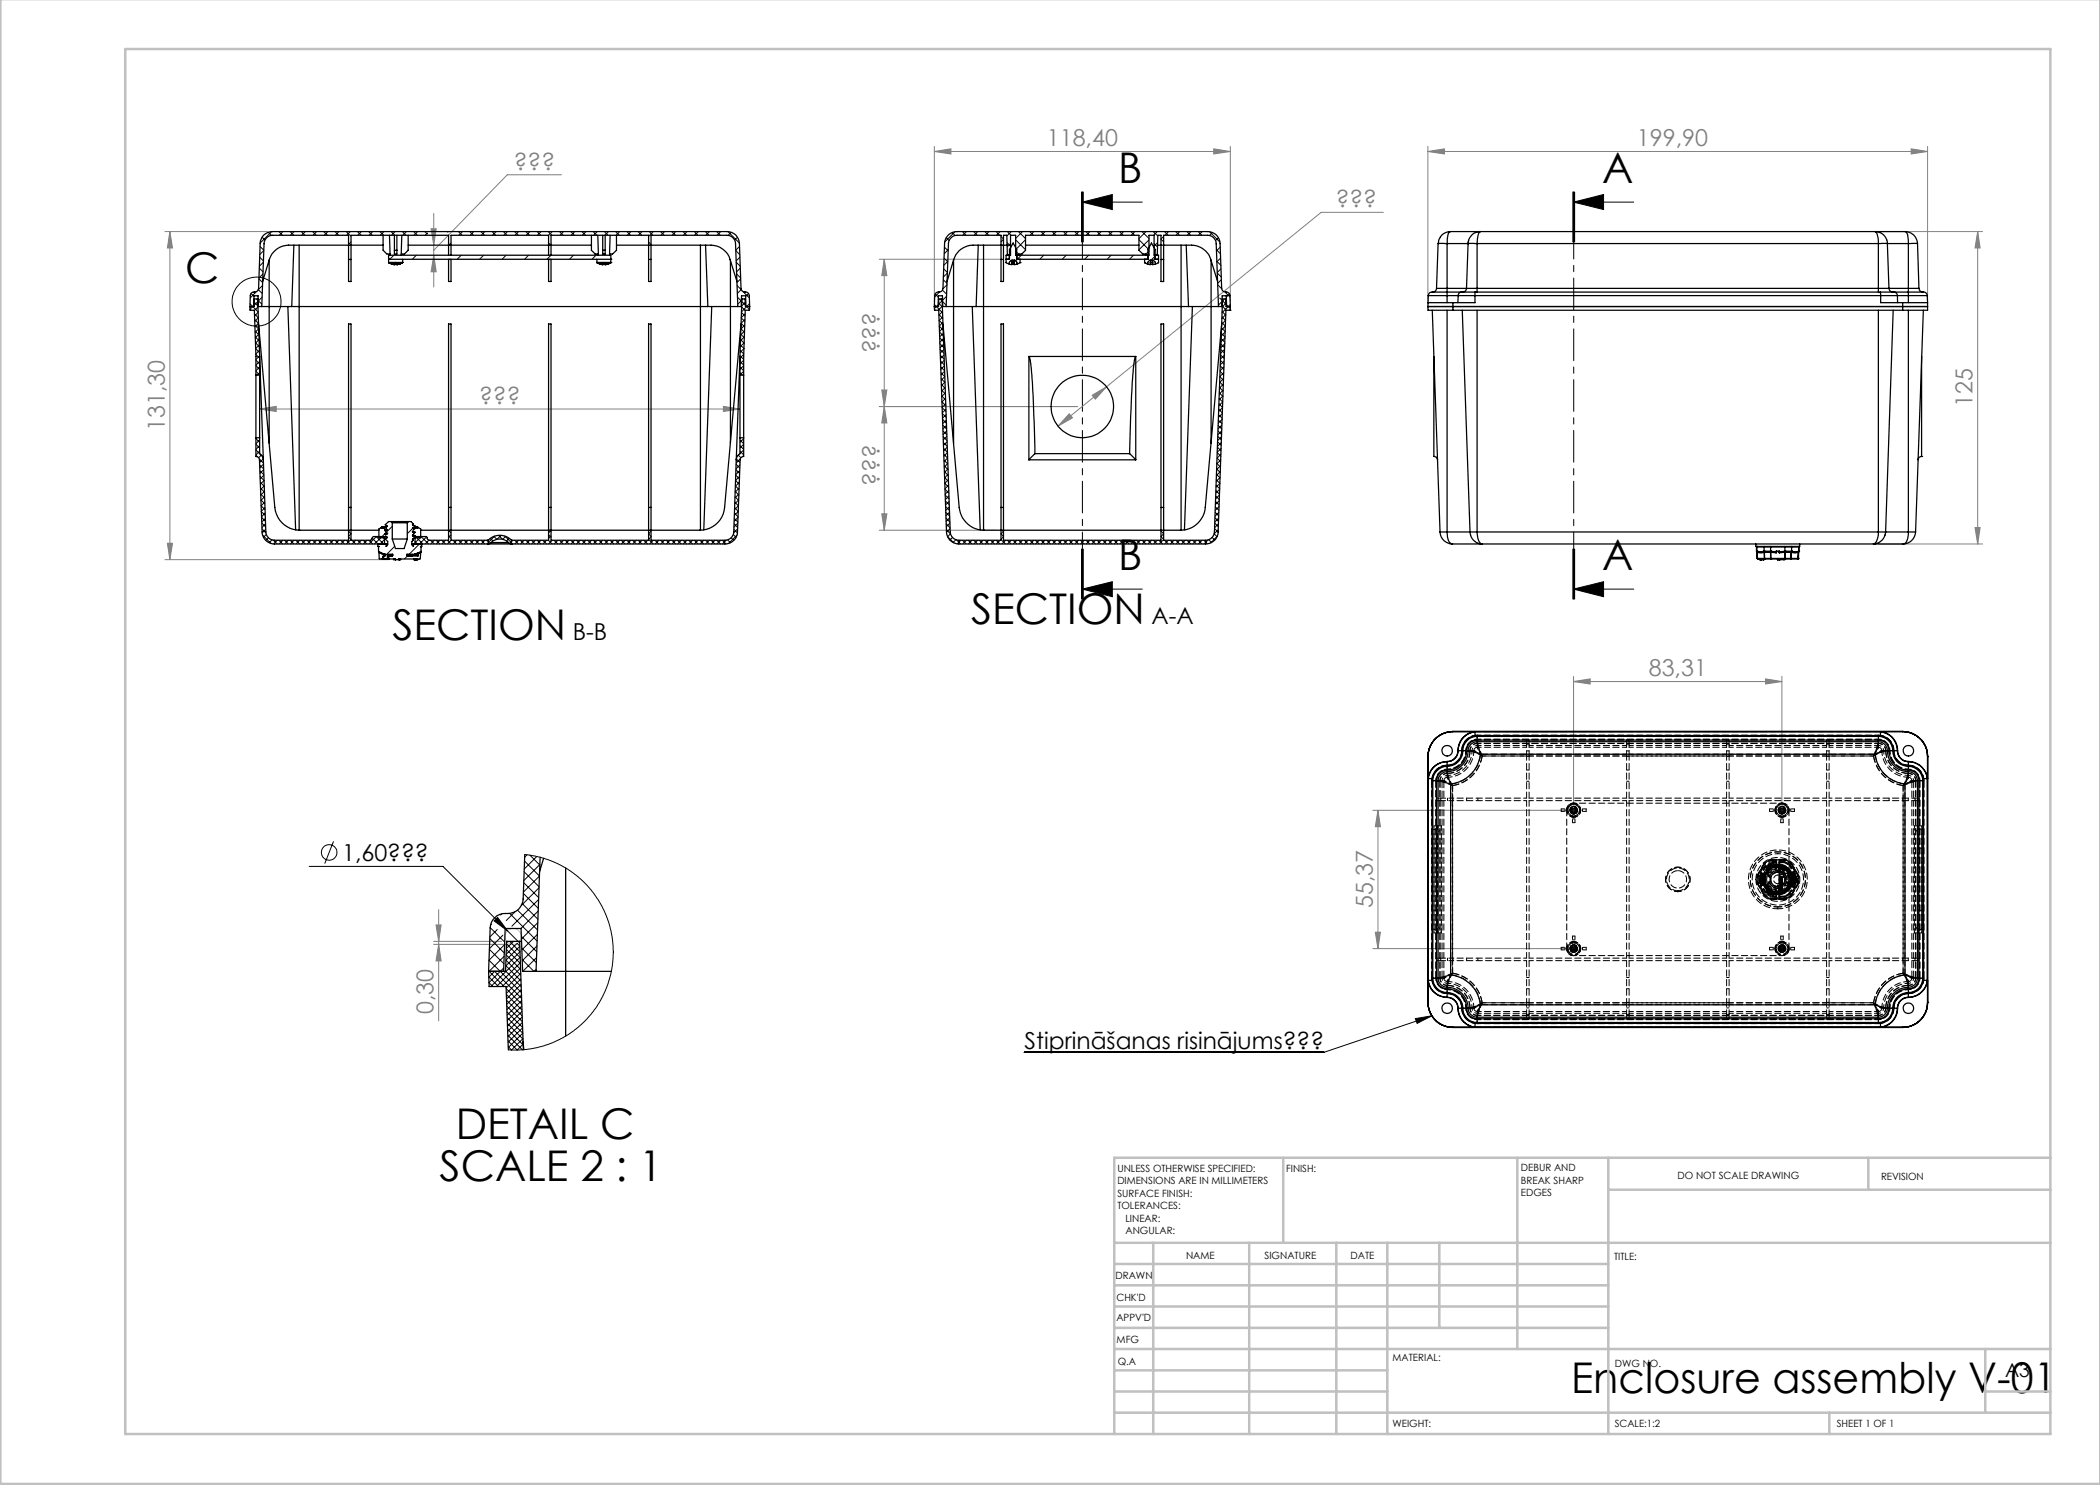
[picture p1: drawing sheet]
<svg xmlns="http://www.w3.org/2000/svg" width="420mm" height="297mm" viewBox="0 0 420 297" stroke-linecap="round" stroke-linejoin="round" font-family="sans-serif">
<defs><g id="words">
<g font-size="8.5">
<text x="223.6" y="36.6">B</text>
<text x="320.4" y="36.6">A</text>
<text x="37.1" y="56.6">C</text>
<text x="223.6" y="114">B</text>
<text x="320.4" y="114">A</text>
<text x="194.2" y="124.9">SECTION</text>
<text x="78.5" y="128">SECTION</text>
<text x="91.2" y="227.9">DETAIL C</text>
<text x="87.9" y="236.1">SCALE 2 : 1</text>
<text x="314.2" y="278.5">Enclosure assembly V-01</text>
</g>
<g font-size="4.7" fill="#808080">
<text x="209.4" y="29.3">118,40</text>
<text x="327.4" y="29.3">199,90</text>
<text x="102.8" y="33.9">???</text>
<text x="267.1" y="41.4">???</text>
<text x="175.9" y="70.7" transform="rotate(-90 175.9 70.7)">???</text>
<text x="95.8" y="80.8">???</text>
<text x="394.5" y="81.4" transform="rotate(-90 394.5 81.4)">125</text>
<text x="33" y="86.2" transform="rotate(-90 33 86.2)">131,30</text>
<text x="175.9" y="97.1" transform="rotate(-90 175.9 97.1)">???</text>
<text x="329.8" y="135.3">83,31</text>
<text x="274.6" y="181.6" transform="rotate(-90 274.6 181.6)">55,37</text>
<text x="86.7" y="202.9" transform="rotate(-90 86.7 202.9)">0,30</text>
</g>
<g font-size="4.7">
<text x="230.3" y="124.9">A-A</text>
<text x="114.6" y="128">B-B</text>
<text x="68.4" y="172.2">1,60???</text>
<text x="204.9" y="209.8">Stiprināšanas risinājums???</text>
</g>
<text font-size="3.9" x="401" y="275.4">A3</text>
<g font-size="2">
<text x="223.5" y="234.4">UNLESS OTHERWISE SPECIFIED:</text>
<text x="223.5" y="236.9">DIMENSIONS ARE IN MILLIMETERS</text>
<text x="223.5" y="239.4">SURFACE FINISH:</text>
<text x="257.2" y="234.4">FINISH:</text>
<text x="304.2" y="234.3">DEBUR AND</text>
<text x="304.2" y="236.8">BREAK SHARP</text>
<text x="304.2" y="239.3">EDGES</text>
<text x="335.5" y="235.8">DO NOT SCALE DRAWING</text>
<text x="376.2" y="236">REVISION</text>
<text x="223.5" y="241.9">TOLERANCES:</text>
<text x="225.1" y="244.4">LINEAR:</text>
<text x="225.1" y="246.9">ANGULAR:</text>
<text x="237.2" y="251.8">NAME</text>
<text x="252.9" y="251.7">SIGNATURE</text>
<text x="270.1" y="251.7">DATE</text>
<text x="223.1" y="255.9">DRAWN</text>
<text x="322.8" y="252">TITLE:</text>
<text x="223.3" y="260.1">CHK'D</text>
<text x="223.3" y="264.2">APPV'D</text>
<text x="223.3" y="268.6">MFG</text>
<text x="223.5" y="272.9">Q.A</text>
<text x="278.5" y="272.3">MATERIAL:</text>
<text x="323" y="273.4">DWG NO.</text>
<text x="278.5" y="285.3">WEIGHT:</text>
<text x="323" y="285.4">SCALE:1:2</text>
<text x="367.4" y="285.4">SHEET 1 OF 1</text>
</g>
</g></defs>
<g fill="none" stroke="#000" stroke-width=".2">
<path d="M216.3 38.4v10M216.5 38.4v10M216.7 38.4v10M314.6 38.4v10M314.7 38.4v10M314.9 38.4v10M216.5 40.4l6-1.5v3zM216.5 40.4h12M314.7 40.4l6-1.5v3zM314.7 40.4h12M216.3 109.8v10M216.5 117.8l6-1.5v3z"/>
<path d="M216.5 117.8h12M216.5 109.8v10M216.7 109.8v10M314.6 109.8v10M314.7 117.8l6-1.5v3zM314.7 117.8h12M314.7 109.8v10M314.9 109.8v10zM61.8 173.3h26.8l15.2 15.1M66.7 168.3l-1.8 4.4M98.8 184.2l.7-.7 2 2.7zM283.1 203.7l3.3-.5-3 1.5z"/>
<path d="M286.4 203.2l-21.6 7.3h-59.9"/>
<circle cx="51.3" cy="60.3" r="4.9"/>
<circle cx="65.8" cy="170.5" r="1.55"/>
</g>
<g fill="none" stroke="#808080" stroke-width=".2">
<path d="M112.3 35h-10.8l-14.8 15.1M186.9 30.3l3.3-.5v1zM186.9 30.3h59.2M186.9 29.3v31M242.7 29.8l3.4 .5-3.4 .5zM246.1 29.3v31M285.6 30.3l3.3-.5v1zM285.6 29.3v31M285.6 30.3h99.9M382.2 29.8l3.3 .5-3.3 .5zM385.5 29.3v31M33 46.3h20.5"/>
<path d="M34 46.3l.5 3.3h-1zM34 46.3v65.6M86.2 45.8h1l-.5 3.2zM86.7 51l.5 3.4h-1zM86.7 42.7v14.7M175.9 51.9h24.3M176.8 51.9l.6 3.2h-1zM176.8 51.9v54.1M276.7 42.5h-12.5l-52.6 42.7M376 46.3h20.5M395.5 46.3l.5 3.3h-1zM395.5 46.3v62.5"/>
<path d="M176.4 78h1l-.6 3.3zM218.4 79.1l2.9-1.7-2.2 2.4zM51.9 81.8l3.3-.5v1zM51.9 81.8h96.1M144.7 81.3l3.3 .5-3.3 .5zM175.9 81.3h39.6M176.8 81.3l.6 3.3h-1zM213.9 82.8l.6 .8-2.9 1.6zM33 111.9h44.7M33.5 108.7h1l-.5 3.2zM175.9 106h23.3M176.4 102.8h1l-.6 3.2z"/>
<path d="M375.7 108.8h20.8M395 105.5h1l-.5 3.3zM314.7 136.3l3.3-.5v1zM314.7 135.3v25.7M314.7 136.3h41.7M353.1 135.8l3.3 .5-3.3 .5zM356.4 135.3v25.7M274.6 162.1h39.1M275.6 162.1l.5 3.2h-1zM275.6 162.1v27.6M86.7 188.9h14.9M86.7 188.3h13.6"/>
<path d="M87.2 185h1l-.5 3.3zM87.7 188.9l.5 3.3h-1zM87.7 181.9v22.3M274.6 189.7h39.1M275.1 186.4h1l-.5 3.3z"/>
</g>
<circle cx="102.6" cy="187.3" r="1.6" fill="none" stroke="#c0c0c0" stroke-width=".2"/>
<path d="M216.5 38.4v81.4M314.7 38.4v81.4" fill="none" stroke="#000" stroke-width=".2" stroke-dasharray="6.3 1.3 1.3 1.3" stroke-dashoffset="3.1"/>
<g fill="none" stroke="#c0c0c0" stroke-width=".5">
<path d="M.1 -.1v296.9h419.9M25 9.8h385.1v277h-385.1zM256.6 231.6v17M303.5 231.6v38.2M321.7 231.6v55.2M321.7 237.9h88.4M373.7 231.6v6.3M410.1 231.6h-187.3v55.2M222.8 248.6h187.3M222.8 257.1h98.9M222.8 252.8h98.9M230.6 248.6v38.2"/>
<path d="M249.8 248.6v38.2M267.3 248.6v38.2M277.5 248.6v38.2M287.9 248.6v17M222.8 265.6h98.9M222.8 261.3h98.9M222.8 278.3h54.7M222.8 274.1h54.7M222.8 269.8h187.3M397.1 278.3h13M397.1 269.8v12.7M222.8 282.5h187.3"/>
<path d="M365.9 282.5v4.3"/>
</g>
<g fill="#000">
<path d="M98.8 184.2l.7-.7 2 2.7z"/>
<path d="M216.5 40.4l6-1.5v3zM216.5 117.8l6-1.5v3z"/>
<path d="M314.7 40.4l6-1.5v3zM314.7 117.8l6-1.5v3zM283.1 203.7l3.3-.5-3 1.5z"/>
</g>
<g fill="#808080">
<path d="M87.7 188.9l.5 3.3h-1zM87.2 185h1l-.5 3.3z"/>
<path d="M285.6 30.3l3.3-.5v1zM382.2 29.8l3.3 .5-3.3 .5zM213.9 82.8l-2.3 2.4 2.9-1.6zM218.4 79.1l.7 .7 2.2-2.4zM86.7 51l.5 3.4h-1zM86.2 45.8h1l-.5 3.2zM51.9 81.8l3.3-.5v1zM144.7 81.3l3.3 .5-3.3 .5zM314.7 136.3l3.3-.5v1zM353.1 135.8l3.3 .5-3.3 .5z"/>
<path d="M186.9 30.3l3.3-.5v1zM242.7 29.8l3.4 .5-3.4 .5z"/>
<path d="M176.4 78h1l-.6 3.3zM176.8 51.9l.6 3.2h-1z"/>
<path d="M395.5 46.3l.5 3.3h-1zM395 105.5h1l-.5 3.3zM176.8 81.3l.6 3.3h-1zM176.4 102.8h1l-.6 3.2zM34 46.3l.5 3.3h-1zM33.5 108.7h1l-.5 3.2zM275.6 162.1l.5 3.2h-1zM275.1 186.4h1l-.5 3.3z"/>
</g>
<g fill="none" stroke="#000" stroke-width=".25">
<path d="M51.5 59.8h.1M51.5 59.8h-.6l-.1 1.5h-.8M51.5 59.8l.4 11.5M53.8 52v36.6M58.8 49l-.5 12.3M59.8 49v57M69.7 51.9v-4.8h-15.2a1.75 1.75 0 0 0-1.7 1.7l-.4 12.5M69.7 51.9h.5M69.7 51.9v4.4h.5v-4.4M76.6 47.1v3l.8 .7h.6l-.1-3.7M76.6 49h-18.9a4.1 4.1 0 0 0-3.8 2.9l-1.4 4.4M77.7 52.5h.1"/>
<path d="M77.7 52.5h1.4M77.7 51.9h.1M77.7 51.9h44.5M77.7 52.5v-1.5h44.5v1.5M77.8 52.5h.1M77.8 52.5l.6 .3M77.8 52.5h1.3M78 50.8v.2M78.4 52.8l.5 .1M78.4 52.8h.1M78.9 52.9l-.3-.1h1.1l-.3 .1M78.9 52.9h.1"/>
<path d="M78.9 47.1v3.7h.5v-3.7M78.9 50.1h.5M79.1 52.5h1.4M79.1 52.5h.1M79.4 52.9h.1M79.9 52.8h.1M79.9 52.8l-.5 .1M80.3 50.8v.2M80.4 47.1l-.1 3.7h.6l.7-.7v-3M80.5 52.5h.1M80.5 52.5l-.6 .3M80.5 51.9v.6"/>
<path d="M81.6 49h36.7M89.7 51v-3.9h-19.5v4.8M89.7 51.9h.5v4.4h-.5zM90.2 51v-3.9h19.5v3.9M109.7 51.9h.5v4.4h-.5zM110.2 51v-3.9h19.5v4.8M118.3 47.1v3l.7 .7h.7M119.4 52.5h.1M119.4 52.5h1.4M119.4 51.9v.6M119.4 52.5l.7 .3M119.6 47.1l.1 3.7"/>
<path d="M119.6 50.8v.2M120.1 52.8l.4 .1M120.1 52.8h.1M120.5 52.9l-.2-.1h1l-.3 .1M120.5 52.9h.1M120.5 47.1v3.7h.5v-3.7M120.5 50.1h.5M120.8 52.5h1.4M120.8 52.5h.1M121 52.9h.1M121.5 52.8h.1M121.5 52.8l-.5 .1"/>
<path d="M121.9 50.8v.2M122 47.1l-.1 3.7M122.2 52.5h.1M122.2 52.5l-.7 .3M122.2 51.9h.1M123.3 49h18.9a4.1 4.1 0 0 1 3.8 2.9l1.4 4.4M123.3 47.1v3l-.8 .7h-.6M129.7 51.9h.5M129.7 51.9v4.4h.5v-4.4M130.2 51.9v-4.8h15.2a1.75 1.75 0 0 1 1.7 1.7l.5 12.5M140.1 49v57M141.1 49l.5 12.3"/>
<path d="M146.1 52v36.6M148.3 59.8h.1M148.4 59.8h.6l.1 1.5h.8M148.4 59.8l-.4 11.5M188.4 59.8l1.6 46.6a1.75 1.75 0 0 0 1.8 1.7h8.4v-6.6M188.4 59.8h.1M188.4 59.8h-.7v1.5h-.8M190.7 52v36.6M195.7 49l-.5 12.3M196.7 49v57M200.2 51.9v-4.8h-8.8a1.75 1.75 0 0 0-1.7 1.7l-.5 12.5M200.2 51.9v4.4h.5v-4.4"/>
<path d="M200.2 51.9h.5M201.2 51.9h.7M201.4 49h-6.8a4.1 4.1 0 0 0-3.9 2.9l-1.3 4.4M201.5 51l-.1-3.9h-.7v4.8M201.9 52.8l-.7-.3v-1.5h.9v-3.9h1v3.9h26.7v-3.9h1v3.9h.9v1.5l-.6 .3M201.9 52.8l.5 .1M201.9 51.9v-2l.7-1.3 .7 1.3 .1 2M201.9 52.8v-.3l.3-.4h.8l.4 .4v.3M201.9 51v.9M202.4 52.9h.1M202.4 52.5h.4v.4M202.4 52.8h.4"/>
<path d="M202.4 52.1h.1M202.4 52.1v.8M202.8 52.1h.1M202.8 52.1v.8M203.4 52.8l-.6 .1M203.4 51v.9M203.8 51v-.2h.6l.7-.7v-3h22.7v3l.8 .7h.6v.2M204 52.5l-.6 .3M204 51.9v.6M204 52.5h.1M205.1 49h22.7M228.9 52.5l.7 .3"/>
<path d="M228.9 52.5h.1M228.9 51.9v.6M229.5 51.9l.1-2 .7-1.3 .7 1.3 .1 2M229.6 52.8l.4 .1M229.6 51v.9h-26.2M229.6 52.8v-.3l.3-.4h.8l.4 .4v.3M230 52.9v-.4h.5v.4M230.1 52.1l-.1 .8M230.1 52.8h.4M230.1 52.1h.1M230.5 52.1h.1M230.5 52.1v.8"/>
<path d="M231 51.8l.1 .1M231 51.8h.1M231.1 52.8l-.6 .1M231.1 51.9h.6M231.5 51l.1-3.9h.6v4.8M231.5 49h6.8a4.1 4.1 0 0 1 3.8 2.9l1.4 4.4M232.2 51.9v4.4h.5v-4.4M232.2 51.9h.5M232.7 51.9v-4.8h8.8a1.75 1.75 0 0 1 1.7 1.7l.5 12.5M236.2 49v57M237.2 49l.5 12.3M242.2 52v36.6"/>
<path d="M244.4 59.8h.1M244.5 59.8l-1.6 46.6a1.75 1.75 0 0 1-1.8 1.7h-8.4v-6.6M244.5 59.8h.6l.1 1.5h.9M285.6 59.1h3.8M285.6 59.1v1.4M287.3 57.7a.72 .72 0 0 1-.7 .7M287.3 57.7h2.1M287.7 48.7h1.7M287.7 48.7l-.4 9M289.4 48.7h4.2M289.4 57.7h3.9M289.4 59.1h2.2"/>
<path d="M289.4 58.4v.7M289.4 58.4h3M289.4 57.7v.7M289.4 58.4h-2a1.61 1.61 0 0 0-1.7 .5l-.1 .2M289.4 48.7v9M289.4 59.1v1.4M290.1 46.3a2.42 2.42 0 0 0-2.4 2.4M290.1 46.3h-.1a1.93 1.93 0 0 0-.5 1.9l-.1 .5M290.1 46.3h6M291.6 59.1h3.4M291.6 59.1v1.4M292.4 58.4a.67 .67 0 0 0-.8 .7"/>
<path d="M292.4 58.4h2.6M293.3 57.7a.72 .72 0 0 1-.7 .7M293.3 57.7h2.1M293.6 48.7h.1M293.6 48.7l-.3 9M293.7 48.7h1.7M293.7 48.2v.5M295 59.1v1.4h-4.4M295 59.1h81.1M295 58.4v.7M295 58.4h81.1M295.4 57.7v.7"/>
<path d="M295.4 57.7h80.3M295.4 48.7v9M295.4 48.7h80.3M296.1 46.3a2.71 2.71 0 0 0-.7 2.4M296.1 46.3a2.43 2.43 0 0 0-2.5 2.4M296.1 46.3h78.9M375 46.3a2.12 2.12 0 0 1 .7 1.9v.5M375 46.3a2.42 2.42 0 0 1 2.5 2.4M375 46.3h6M375.7 57.7v.7M375.7 57.7h2.1M375.7 48.7h1.8"/>
<path d="M375.7 48.7v9M376.1 58.4h2.6M376.1 58.4v.7M376.1 59.1h3.4M376.1 59.1v1.4h4.4M377.5 48.7h4.2M377.5 48.7l.3 9M377.8 57.7a.78 .78 0 0 0 .8 .7M377.8 57.7h3.9M378.7 58.4a.72 .72 0 0 1 .8 .7M378.7 58.4h3M379.5 59.1h2.2"/>
<path d="M379.5 59.1v1.4M381 46.3a1.34 1.34 0 0 1 .6 1.5l.1 .9M381 46.3a2.53 2.53 0 0 1 2.5 2.4M381.7 58.4v.7M381.7 57.7v.7M381.7 59.1h3.7M381.7 58.4h1.6a2.93 2.93 0 0 1 2 .3l.1 .4M381.7 57.7h2.1M381.7 48.7h1.8M381.7 48.7v9M381.7 59.1v1.4M383.5 48.7l.3 9"/>
<path d="M383.8 57.7a.78 .78 0 0 0 .8 .7M385.4 59.1l.1 1.4M50 61.3l.1-2.2a.95 .95 0 0 1 1.1-.8l.4-.2 .1-.4 .3-9a2.41 2.41 0 0 1 2.5-2.4h90.9a2.41 2.41 0 0 1 2.5 2.4l.3 9a.96 .96 0 0 0 1.2 .8l.3 .2 .2 .4v2.2M50 61.3v.8h.9l.3 12.9M50.7 61.3l.1-2.1h.8l.1 2.1h.7M51.2 75v12.6M51.2 75h.7M51.7 64.8l3.3 36.7a5 5 0 0 0 5 4.5h15.8M51.9 71.3l1.3 35.1a1.75 1.75 0 0 0 1.7 1.7h14.8v-6.6M51.9 75v12.6M51.9 71.3v3.7M52.4 61.3h5.9"/>
<path d="M57.6 61.3l1.5 44.7M58.3 61.3h83.3M141.6 61.3h6M142.3 61.3l-1.5 44.7M147.6 61.3h.6l.1-2.1h.8l.1 2.1M148 75v12.6M148 71.3v3.7M148 75h.7M148 71.3l-.8 20.7M148.2 64.8l-3.3 36.7a5 5 0 0 1-5 4.5h-55.8M148.7 75v12.6M149.9 61.3v.8h-.9l-.3 12.9"/>
<path d="M186.9 61.3v-2.2a.87 .87 0 0 1 1.1-.7l.3-.2 .3-.5 .3-9a2.46 2.46 0 0 1 2.5-2.4h50.1a2.43 2.43 0 0 1 2.5 2.4l.3 9a.96 .96 0 0 0 1.2 .8l.4 .2 .1 .4 .1 2.2M186.9 61.3v.8h.8l1.6 44.3a2.46 2.46 0 0 0 2.5 2.4h49.3a2.5 2.5 0 0 0 2.5-2.4l1.6-44.3h.8l.1-.8M187.6 61.3l.1-2.1h.8l.1 2.1h.6M188.6 64.8l3.2 36.7a5 5 0 0 0 5.1 4.5h39.2a5 5 0 0 0 5-4.5l3.2-36.7M189.2 61.3h6M194.5 61.3l1.5 44.7M195.2 61.3h42.5M205.8 71.3l.1 .1a95.1 95.1 0 0 1 1 14.2l.1 5.1M205.8 71.3v20.7M205.8 71.3h21.4M227.2 71.3l-.2 .1a95.1 95.1 0 0 0-.9 14.2l-.2 5.1M227.2 71.3v20.7"/>
<path d="M237.7 61.3h6M238.5 61.3l-1.6 44.7M243.7 61.3h.7v-2.1h.9v2.1M285.6 61.3h99.9M285.6 61.3v.8h5M285.6 60.5h5M285.6 60.5v.8M286.5 62.1l1.5 44.3M286.8 71.3v20a.69 .69 0 0 1 .7 .7M289.4 62.1v44.3M290.6 60.5v1.6M290.6 62.1h89.9"/>
<path d="M292.5 62.1l1.5 44.3M295.4 62.1v44.3M375.7 62.1v44.3M378.6 62.1l-1.5 44.3M380.5 60.5h5M380.5 60.5v1.6M381.7 62.1v44.3M384.3 71.3v20M384.7 62.1l-1.6 44.3M385.5 60.5v1.6h-5M51.2 91.3a.73 .73 0 0 1 .7 .7l.5 14.4a2.47 2.47 0 0 0 2.5 2.4h22.3M51.2 91.3h.1"/>
<path d="M51.2 87.6h.7M51.2 87.6v3.7M51.9 87.6v3.1a1.52 1.52 0 0 1 .8 1.3M147.2 92l-.4 14.4a1.75 1.75 0 0 1-1.8 1.7h-14.8v-6.6M148 87.6v3.1a1.52 1.52 0 0 0-.8 1.3M148 87.6h.7M148.7 87.6v3.7a.68 .68 0 0 0-.7 .7l-.5 14.4a2.47 2.47 0 0 1-2.5 2.4h-42.6M205.8 92h21.4M207 90.7l-1.2 1.3M207 90.7h18.9M225.9 90.7l1.3 1.3M384.3 91.3h.1"/>
<path d="M384.3 91.3a.73 .73 0 0 0-.7 .7M69.7 101.5h.5M69.7 101.5v-36.7h.5v36.7M70.2 101.5v6.6h4l.5-.8h2.2v1.5M75.6 108.8v.5h.2l-.1 1 1.1 .5M75.8 110.5l.7 .3M75.8 110.5h.1M75.8 110.5v1.2l.6 .1M75.8 110.5h.3M76.3 105.4h.1M76.3 105.4v.1M76.3 105.4h.3"/>
<path d="M76.4 105.4v.1M76.4 110.7l.2 .1M76.4 105.4h.1M76.4 110.7h.3M76.4 110.7h.1M76.4 111.8h.2M76.5 105.4v.1M76.5 110.8h.1M76.5 111.7l-.1 .1M76.5 111.7h.1M76.5 111.7v-.4l.1 .4M76.5 110.8l.4 .1"/>
<path d="M76.6 110.8h.1M76.6 110.8v.1M76.6 105.4h.1M76.6 111.7v.1M76.6 111.8h1M76.6 111.7h.2M76.6 110.8l.2 .4M76.6 111.5l.2 .3M76.6 105.4v.1M76.6 110.8l.2 .1M76.6 110.9l.2 .3M76.6 110.9l.3 .1"/>
<path d="M76.7 105.4h.1M76.7 105.4v.1M76.8 111.2h.1M76.8 111.8h.1M76.8 105.4v.1M76.8 111.8h.7M76.8 110.8h.1M76.9 110.8h.1M76.9 110.8v.5l-.1-.1M76.9 105.4v.1M76.9 106l.3 .2 .2-.1M76.9 106.7l.3 .3 .2-.2"/>
<path d="M76.9 106.7l.5 .1M76.9 106l.5 .1M77 105.5h-.8l-.4 .3v1.8h1.1l.3-.3 .2 .1v.2l-.4 .2 .5 .5v.6l-.3 .4v-.5M77 105.4v.1M77 106.1h.3M77 106.9h.3M77 105.4h-.2v.1M77.2 105.4h.1M77.2 105.4l-.1 .1M77.2 108.8h.3M77.3 105.8l.1 .1M77.3 106.6h.1"/>
<path d="M77.3 106.6l-.4 .1M77.3 105.8l-.4 .2M77.4 106.6h.1M77.4 106.6v.2M77.4 105.9v.2M77.4 105.9h.1M77.4 105.2h.1M77.4 106.7h.1M77.4 107.5h.1M77.6 111.7l-.1 .1M77.6 111.8h.1M77.6 111.7h.2"/>
<path d="M77.6 111.1h.1M77.6 111.2h.1M77.6 110.9h1M77.6 110.9l.9 .2h-.3M77.6 110.9v.8M77.6 111.7v.1M77.6 111.7h.1M77.6 111.1l.1 .1M77.6 111.1v.1M77.6 111.1h.3M77.6 111.2v.5M77.7 111.2h.1"/>
<path d="M77.7 111.7v.1M77.7 111.8h1.4v.1M77.7 110.9v.2M77.7 111.2v.5M77.8 111.7v.1M77.9 111.1h.2M77.9 111.1h.1M77.9 111.1l-.1 .6M77.9 111.1h.7M78.1 111.1v.1M78.1 111.1h.1M78.1 111.2h.1"/>
<path d="M78.1 111.2h.4v-.4h-1v1M78.2 111.2h.3M78.2 104.3h-.5l-.7 .6 .4 .4-.4 .2M78.2 104.3h3.5M78.2 104.3l.3 .3M78.5 107.8h3M78.5 104.6h3M78.5 104.6v3.2M78.5 107.8l.6 1.9h1.7l.7-1.9M78.7 111.8v.1h1.2M79 111.8v.1M79.1 111.8v.1"/>
<path d="M79.7 111.8v.1M79.9 111.9h.1M79.9 111.8v.1M80 111.9h.1M80 111.8v.1M81.4 111.1h.3M81.5 104.6v3.2M81.5 111.2h2.1M81.7 104.3h.5l.4 .4v.2M81.7 104.3l-.2 .3M81.7 111.2h.1M81.7 111.1v.1"/>
<path d="M81.8 111.1h.1M81.8 111.1h-.2M81.9 111.1h-.1M81.9 111.1h.1M82 111.1h.1M82 111.1h-.3M82.1 111.1h.1M82.1 111.1l-.4 .1M82.2 111h.1M82.2 111v.1M82.2 111l-.2 .1M82.2 111.1l.1 .1"/>
<path d="M82.2 111.1h.1M82.2 111.1h-.1M82.4 108.8l.3 .5v-.5M82.4 108.8h.3M82.4 110.9h-.6v.2M82.4 110.9v-.1h-1v.3l.1 .1M82.5 106.4h.1M82.5 111.1l-.1 .1M82.5 111.1h-.3M82.5 110.9v.2M82.5 111.1h1.1M82.5 106.4l.5 .1"/>
<path d="M82.5 107.1h.4M82.5 105.7h.5M82.5 105.5l.4 .1M82.5 106.3l.4 .1M82.5 107.1l.5 .1M82.5 104.8l.1 .1M82.5 107.8v.1M82.6 104.9l.3 .3M82.6 106.4l.2 .2M82.6 107.2h.1M82.6 107.2l.3 .2-.1-.1M82.6 107.2l-.1-.1 .2-.1 .3 .2"/>
<path d="M82.6 106.5l-.1-.1 .2-.2 .3 .3M82.6 104.9l.4 .3M82.6 106.5l.2 .1M82.6 105.5h.1M82.6 108h.1M82.7 108l-.3 .3v.5M82.7 108.8h14.8M82.7 107.3h.1M82.8 106.6h.1M82.8 105.5h.9l.4 .3v1.8l-1.1-.1-.5 .3 .2 .2M82.8 111.8v.1h.2M82.8 105.5l.2 .1"/>
<path d="M82.8 111.8v.1M82.9 111.8v.1M82.9 105.2h.1M83 106.5l-.2 .1M83 105.2l-.5 .4 .2 .2 .3-.1M83 107.2l-.2 .1M83 111.9h.1M83 105.6v.1M83 105.5v-.1h.4v.1M83 111.8v.1M83.1 105.4v.1M83.1 111.9h.2"/>
<path d="M83.1 111.8v.1M83.3 111.9h.1M83.3 111.8v.1M83.3 105.4v.1M83.4 105.4h.1M83.4 111.9h.1M83.4 105.4v.1M83.4 111.8v.1M83.5 111.8l-.1 .1M83.6 110.7l-.1 .5M83.6 111.1v.1M83.6 110.7h.1"/>
<path d="M83.6 110.7l-.7 .1M83.6 110.7h-.4M83.7 110.6h.1M83.7 110.6l-.1 .1M83.7 110.7l-.1 .4M83.7 110.6v.1M83.9 110.5l-.2 .1M84.1 110.5h.1M84.1 110.5h-.2M84.1 110.5l-.1 1.3h-4.3v.1M84.3 108.8v.5h-.2l.1 .1v.9l-1.8 .6M89.7 101.5v6.6h-3.9l-.6-.8h-2.2v1.5"/>
<path d="M89.7 101.5h.5M89.7 101.5v-36.7h.5v36.7M90.2 101.5v6.6h7.3a3.5 3.5 0 0 1 4.9 0h7.3v-6.6M97.5 108.8h4.9M98.2 108.5a2.51 2.51 0 0 1 3.5 0M98.2 108.5l-.7 .3M98.2 108.5h3.5M101.7 108.5l.7 .3M109.7 101.5h.5M109.7 101.5v-36.7h.5v36.7M110.2 101.5v6.6h19.5v-6.6M129.7 101.5h.5"/>
<path d="M129.7 101.5v-36.7h.5v36.7M200.2 101.5v-36.7h.5v36.7M200.2 101.5h.5M200.7 101.5v6.6h31.5v-6.6M232.2 101.5v-36.7h.5v36.7M232.2 101.5h.5M288 106.4h1.4M288 106.4a2.51 2.51 0 0 0 2.5 2.4M289.4 106.4h4.6M289.4 106.4a2.49 2.49 0 0 0 .9 2.4h.2M290.5 108.8h5.9M294 106.4h1.4"/>
<path d="M294 106.4a2.47 2.47 0 0 0 2.4 2.4M295.4 106.4a2.91 2.91 0 0 0 .8 2.3l.2 .1M295.4 106.4h80.3M296.4 108.8h78.3M351.2 108.8v.5h8.7v-.5M351.3 110.2l.1 .1M351.3 109.4h.1M351.3 110.2h.1M351.3 109.4v.8M351.3 110.3h.1M351.4 110.2l.8 .2M351.4 110.2v.1"/>
<path d="M351.4 110.2h.1M351.4 109.4h1.4M351.4 109.4v.8M351.4 109.3l-.1 .1M351.4 110.3l.8 .2M351.4 111.7l.1 .1h1.5M351.4 110.5l.8 .1 .6-.1M351.4 110.5h.1M351.4 110.5v1.2M351.4 111.7h.1M351.4 110.5l.1 1.2M351.5 109.3l-.1 .1"/>
<path d="M351.5 111.7h.1M351.5 111.7l.1 .1zM351.5 111.7h1.4M352 111.9h.1M352 111.9h.6M352 111.8v.1M352.1 111.9h.1M352.1 111.8v.1M352.2 111.9h.1M352.2 111.8v.1M352.2 110.4v.1M352.3 111.8v.1"/>
<path d="M352.6 111.9h.1M352.6 111.8v.1M352.7 111.9h.1M352.7 111.8v.1M352.8 109.4h1.3M352.8 110.2h1.3M352.8 110.2h.1M352.8 110.2v.1M352.8 109.4v.8M352.8 110.2l-.6 .2M352.8 110.3h1.3M352.8 110.5h.1"/>
<path d="M352.8 110.3l-.6 .2M352.8 110.5l.1 1.2M352.9 110.5h1.2M352.9 109.3l-.1 .1M352.9 111.7h.1M352.9 111.7l.1 .1M352.9 110.5v1.2M352.9 111.7h1.2M353 111.8h1.2M354.1 110.5h.1M354.1 109.3v.1M354.1 110.2h.1"/>
<path d="M354.1 110.2v.1M354.1 111.7h.1M354.1 111.7l.1 .1M354.1 110.3l.6 .1M354.1 110.2l.6 .1M354.1 109.4v.8M354.1 110.5v1.2M354.1 109.4h2.9M354.2 111.8h.1M354.2 111.7v.1M354.2 111.8h2.7M354.2 110.5l1 .1"/>
<path d="M354.2 111.7h2.7M354.2 110.5v1.2M354.7 110.3v.1M354.7 110.4l.5 .1M354.7 110.3l.5 .1M355.2 110.4h.1M355.2 110.4v.1M355.2 110.4v-.2h.7v.2M355.2 110.5v.1M355.3 110.4h.1M355.3 110.4l-.1 .1M355.3 110.2v.3"/>
<path d="M355.3 110.5l-.1 .1M355.5 111.8l.1 .1M355.5 111.8v.1M355.6 111.9h.1M355.7 111.9h.1M355.7 111.8v.1M355.8 110.5l.1 .1M355.8 110.4h.1M355.8 110.4l.1 .1M355.8 110.2v.3M355.8 111.8v.1M355.8 111.9h.1"/>
<path d="M355.9 110.4v.1M355.9 110.5v.1M355.9 111.9h.2M355.9 111.8v.1M356.1 111.9h.7M356.1 111.8v.1M356.4 110.3v.1M356.4 110.3l-.5 .1M356.4 110.4l-.5 .1M356.8 111.9h.1M356.8 111.8v.1M356.9 111.7h.1"/>
<path d="M356.9 111.8h.1M356.9 111.8h1.2M356.9 111.7v.1M357 110.3h1.2M357 110.5h.1M357 109.3v.1M357 109.4h1.3M357 110.2h1.3M357 110.2h.1M357 110.2v.1M357 111.7h1.2M357 111.7l-.1 .1"/>
<path d="M357 110.3l-.6 .1M357 110.5l-1.1 .1M357 110.5l-.1 1.2M357 109.4v.8M357 110.2l-.6 .1M357 110.5h1.2M357 110.5v1.2M358.1 111.8h1.4M358.2 111.7l-.1 .1M358.2 111.7h.1M358.2 109.3l.1 .1M358.2 111.7h1.4"/>
<path d="M358.2 110.5l.9 .1 .6-.1M358.2 110.5h.1M358.2 110.3l.6 .2M358.2 110.5v1.2M358.3 110.2h.1M358.3 110.2l-.1 .1M358.3 109.4v.8M358.3 109.4h1.4M358.3 110.2l.6 .2M358.9 110.4l-.1 .1M359.6 111.8h.1M359.6 111.7l-.1 .1"/>
<path d="M359.6 111.7h.1M359.7 109.3v.1M359.7 110.5h.1M359.7 110.5l-.1 1.2M359.7 109.3l.1 .1M359.7 111.7l-.1 .1M359.7 110.3l-.9 .2M359.7 110.5v1.2M359.7 110.2l-.8 .2M359.7 110.2h.1M359.7 110.2v.1M359.7 109.4h.1"/>
<path d="M359.7 109.4v.8M359.8 110.2l-.1 .1M359.8 110.3h-.1M359.8 109.4v.8M374.7 108.8h5.9M375.7 106.4h1.4M375.7 106.4a2.58 2.58 0 0 1-.9 2.4h-.1M377.1 106.4a2.53 2.53 0 0 1-2.4 2.4M377.1 106.4h4.6M381.7 106.4a2.29 2.29 0 0 1-.9 2.4h-.2M381.7 106.4h1.4M383.1 106.4a2.54 2.54 0 0 1-2.5 2.4"/>
<path d="M285.6 151.3v49.2M285.6 151.3h.1M285.6 155.7h.1M285.6 151.3v4.4M285.6 155.7h.8M285.6 155.7v40.4M286.4 155.7v40.3M286.6 156.1h.7M286.6 156.1v39.5M287.3 156.1h.3M287.3 156.1v39.5M287.6 156.1l2.5 .7"/>
<path d="M287.6 156.1v39.5M289.4 154.3l.7 2.5M289.4 154.3a1.81 1.81 0 0 0-1.8 1.8M289.4 154a2.17 2.17 0 0 0-2.1 2.1M289.4 153.3v.7M289.4 153.3a2.89 2.89 0 0 0-2.8 2.8M289.4 153.1a2.97 2.97 0 0 0-3 2.6M289.4 152.4v.7M289.4 152.4a3.7 3.7 0 0 0-3.8 3.3M289.4 152.3a3.9 3.9 0 0 0-3.8 3.4M289.4 152.3v.1M289.4 154v.3"/>
<path d="M290.1 156.8v38.2M290.6 146.3a5 5 0 0 0-5 5M290.6 146.3h.1M290.6 146.3h89.9M291.6 150.1a2.17 2.17 0 0 1-2.2 2.2M291.6 150.1h.1M291.6 150.1h.8M291.6 150.1a2.29 2.29 0 0 1-2.2 2.3M292.4 150.1a3 3 0 0 1-3 3M292.6 150.1h.7M292.6 150.1a3.2 3.2 0 0 1-3.2 3.2M293.3 150.1a3.9 3.9 0 0 1-3.9 3.9"/>
<path d="M293.3 150.1h.3M293.6 150.1a4.2 4.2 0 0 1-4.2 4.2M293.6 150.1l2.5 .7M295 146.4v.7M295 146.4a3.8 3.8 0 0 0-3.4 3.7M295 146.3a3.8 3.8 0 0 0-3.4 3.8M295 146.3v.1M295 147.1a3 3 0 0 0-2.6 3M295 147.1h81.1M295.4 148.3l.7 2.5M295.4 148.3a1.81 1.81 0 0 0-1.8 1.8M295.4 148a2.17 2.17 0 0 0-2.1 2.1"/>
<path d="M295.4 147.3v.7M295.4 147.3a2.89 2.89 0 0 0-2.8 2.8M295.4 148v.3M295.4 148.3h80.3M295.4 148h80.3M295.4 147.3h80.3M296.1 150.8a6.7 6.7 0 0 1-6 6M296.1 150.8h78.9M375 150.8a6.6 6.6 0 0 0 6 6M375.7 148.3l-.7 2.5M375.7 148.3a1.81 1.81 0 0 1 1.8 1.8M375.7 148a2.11 2.11 0 0 1 2.1 2.1"/>
<path d="M375.7 147.3v.7M375.7 147.3a2.89 2.89 0 0 1 2.9 2.8M375.7 148v.3M376.1 147.1a3.1 3.1 0 0 1 2.6 3M376.1 146.4v.7M376.1 146.4a3.8 3.8 0 0 1 3.4 3.7M376.1 146.3a3.8 3.8 0 0 1 3.4 3.8M376.1 146.3v.1M377.5 150.1l-2.5 .7M377.5 150.1a4.2 4.2 0 0 0 4.2 4.2M377.5 150.1h.3M377.8 150.1a3.9 3.9 0 0 0 3.9 3.9"/>
<path d="M377.8 150.1h.8M378.6 150.1a3.1 3.1 0 0 0 3.1 3.2M378.7 150.1h.8M378.7 150.1a2.95 2.95 0 0 0 3 3M379.5 150.1a2.23 2.23 0 0 0 2.2 2.3M379.5 150.1h.1M379.5 150.1a2.17 2.17 0 0 0 2.2 2.2M380.5 146.3a5 5 0 0 1 5 5M380.5 146.3h.1M381 156.8v38.2M381.7 154.3l-.7 2.5M381.7 154.3a1.81 1.81 0 0 1 1.8 1.8"/>
<path d="M381.7 154a2.11 2.11 0 0 1 2.1 2.1M381.7 153.3v.7M381.7 153.3a2.89 2.89 0 0 1 2.9 2.8M381.7 153.1a3 3 0 0 1 3 2.6M381.7 152.4v.7M381.7 152.4a3.7 3.7 0 0 1 3.7 3.3M381.7 152.3a3.9 3.9 0 0 1 3.8 3.4h-.1M381.7 152.3v.1M381.7 154v.3M383.5 156.1l-2.5 .7M383.5 156.1v39.5M383.5 156.1h.3"/>
<path d="M383.8 156.1h.8M383.8 156.1v39.5M384.6 156.1v39.5M384.7 155.7v40.3M385.4 155.7h-.7M385.4 155.7v40.4M385.5 151.3h.1M385.5 151.3v49.2M105 170.9l-.4 8.9a3.1 3.1 0 0 1-3.6 2.9 3 3 0 0 0-3 2.9l-.3 8.7M108 171.4l-.8 22.9M108.7 171.7l-.8 2.6M113.1 173.6v33.6"/>
<path d="M97.7 194.3l.1 3h3.4l.5 12.7M100.7 194.3l.3-8.6h3.2l.3 8.6h2.7M103.9 188.3h.4M103.9 188.3h-2.6l-.2 6h-3.4M103.9 188.3l.8 21.6M107.2 194.3h15.1M285.6 196.1a3.8 3.8 0 0 0 3.8 3.4M285.6 196.1h.1M285.6 196.1v4.4M286.4 196a2.97 2.97 0 0 0 3 2.7M286.4 196l-.8 .1M286.6 195.6h.7"/>
<path d="M286.6 195.6a2.83 2.83 0 0 0 2.8 2.9M287.3 195.6a2.11 2.11 0 0 0 2.1 2.2M287.3 195.6h.3M287.6 195.6a1.81 1.81 0 0 0 1.8 1.8M289.4 197.4a4.2 4.2 0 0 1 4.2 4.2M289.4 197.8a3.9 3.9 0 0 1 3.9 3.8M289.4 197.8v.7M289.4 198.5a3.2 3.2 0 0 1 3.2 3.1M289.4 198.7a3 3 0 0 1 3 2.9M289.4 198.7v.8M289.4 199.5a2.23 2.23 0 0 1 2.2 2.1M289.4 199.5a2.17 2.17 0 0 1 2.2 2.1"/>
<path d="M289.4 197.4v.4M289.4 199.5h.1M290.1 195a6.7 6.7 0 0 1 6 6M290.1 195l-2.5 .6M290.1 195l-.7 2.4M381 195a6.7 6.7 0 0 0-6 6M381 195l2.5 .6M381 195l.7 2.4M381.7 197.4a4.2 4.2 0 0 0-4.2 4.2M381.7 197.8a3.9 3.9 0 0 0-3.9 3.8M381.7 197.8v.7M381.7 198.5a3.1 3.1 0 0 0-3.1 3.1"/>
<path d="M381.7 198.7a2.95 2.95 0 0 0-3 2.9M381.7 198.7v.8M381.7 199.5a2.17 2.17 0 0 0-2.2 2.1M381.7 197.4v.4M381.7 199.5h.1M383.5 195.6a1.81 1.81 0 0 1-1.8 1.8M383.5 195.6h.3M383.8 195.6a2.05 2.05 0 0 1-2.1 2.2M383.8 195.6h.8M384.6 195.6a2.83 2.83 0 0 1-2.9 2.9M384.7 196a3 3 0 0 1-3 2.7M384.7 196l.7 .1"/>
<path d="M385.4 196.1a3.8 3.8 0 0 1-3.7 3.4M385.4 196.1h.1a3.9 3.9 0 0 1-3.8 3.4M104.6 208.3l.2 1.6M285.6 200.5a5 5 0 0 0 5 5M285.6 200.5h.1M285.6 200.5a4.9 4.9 0 0 0 5 5M290.6 205.5h.1M290.6 205.5h4.4M290.6 205.5h89.9M291.6 201.6a3.8 3.8 0 0 0 3.4 3.9M291.6 201.6h.1M291.6 201.6h.8"/>
<path d="M291.6 201.6a3.7 3.7 0 0 0 3.4 3.8M292.4 201.6a3 3 0 0 0 2.6 3.1M292.6 201.6h.7M292.6 201.6a2.83 2.83 0 0 0 2.8 2.9M293.3 201.6a2.11 2.11 0 0 0 2.1 2.2M293.3 201.6h.3M293.6 201.6a1.81 1.81 0 0 0 1.8 1.8M295 205.4v.1M295 205.4h81.1M295 204.7v.7M295 204.7h81.1M295.4 203.8v.7"/>
<path d="M295.4 203.4v.4M295.4 203.4h80.3M295.4 203.8h80.3M295.4 204.5h80.3M296.1 201l-2.5 .6M296.1 201l-.7 2.4M296.1 201h78.9M375 201l2.5 .6M375 201l.7 2.4M375.7 203.8v.7M375.7 203.4v.4M376.1 204.7v.7"/>
<path d="M376.1 205.4v.1M376.1 205.5h4.4M377.5 201.6a1.81 1.81 0 0 1-1.8 1.8M377.5 201.6h.3M377.8 201.6a2.05 2.05 0 0 1-2.1 2.2M377.8 201.6h.8M378.6 201.6a2.83 2.83 0 0 1-2.9 2.9M378.7 201.6a3.1 3.1 0 0 1-2.6 3.1M378.7 201.6h.8M379.5 201.6a3.8 3.8 0 0 1-3.4 3.8M379.5 201.6h.1M379.5 201.6a3.8 3.8 0 0 1-3.4 3.9"/>
<path d="M380.5 205.5h.1M385.5 200.5h.1M385.5 200.5a5 5 0 0 1-5 5"/>
<circle cx="216.5" cy="81.3" r="6.3"/>
<circle cx="289.4" cy="150.1" r="1.06"/>
<circle cx="381.7" cy="150.1" r="1.06"/>
<circle cx="289.4" cy="201.6" r="1.06"/>
<circle cx="381.7" cy="201.6" r="1.06"/>
</g>
<g fill="none" stroke="#000" stroke-width=".2">
<path d="M50.2 58.7l.6 .6M50.9 59.8v.1M51.3 59.8l.2 .2M51.3 58.3l-1.2 1.3M51.6 57.9l.9 .8M51.8 55.8l.7 .7M51.9 53.6l.7 .8M51.9 51.4l.8 .8M52 49.3l.7 .7M52.4 59.4l-.8 .8M52.4 47.4l.6 .6M52.5 57.1l-.9 .9"/>
<path d="M52.6 54.8l-.8 .8M52.7 52.5l-.8 .8M52.7 50.1l-.8 .8M53.7 46.5l.6 .6M54.3 46.3l-2.3 2.3M55.8 46.3l.7 .8M56.6 46.3l-.8 .8M58 46.3l.8 .8M58.8 46.3l-.7 .8M60.3 46.3l.7 .8M61.1 46.3l-.8 .8M62.5 46.3l.8 .8"/>
<path d="M63.3 46.3l-.7 .8M64.7 46.3l.8 .8M65.6 46.3l-.8 .8M67 46.3l.7 .8M67.8 46.3l-.7 .8M69.3 46.3l.9 1M69.7 49h.1M70.1 46.3l-.8 .8M70.2 48.4l-.5 .5M71.5 46.3l.7 .8M72.3 46.3l-.8 .8M73.7 46.3l.8 .8"/>
<path d="M74.5 46.3l-.7 .8M76 46.3l.7 .8M76.8 46.3l-.8 .8M78.2 46.3l.8 .8M78.8 51l-.8 .9M79 46.3l-.7 .8M80.5 46.3l.7 .8M81.3 46.3l-.8 .8M82.7 46.3l.8 .8M83.3 51l-.8 .9M83.5 46.3l-.7 .8M84.9 46.3l.6 .5"/>
<path d="M85.5 46.6l-.5 .5M88 46.3h.1M89.4 46.3l.2 .1M89.7 48.8l.3 .2M90.2 48.6l-.5 .4M91.7 46.3l.7 .8M92.3 51l-.9 .9M92.5 46.3l-.7 .8M93.9 46.3l.8 .8M94.8 46.3l-.8 .8M96.2 46.3l.7 .8M96.7 51l-.8 .9"/>
<path d="M97 46.3l-.8 .8M98.4 46.3l.8 .8M99.2 46.3l-.7 .8M100.7 46.3l.7 .8M101.2 51l-.8 .9M101.5 46.3l-.7 .8M102.9 46.3l.8 .8M103.7 46.3l-.7 .8M105.2 46.3l.7 .8M105.7 51l-.8 .9M106 46.3l-.8 .8M107.4 46.3l.8 .8"/>
<path d="M108.2 46.3l-.7 .8M109.6 46.3l.8 .8M109.7 48.6l.5 .4M110.2 48.8l-.2 .2M110.2 51l-.8 .9M110.5 46.3l-.8 .8M111.9 46.3l.7 .8M112.7 46.3l-.7 .8M114.2 46.3l.7 .8M114.7 51l-.8 .9M115 46.3l-.8 .8M116.4 46.3l.7 .8"/>
<path d="M117.2 46.3l-.7 .8M118.6 46.3l.8 .8M119.2 51l-.8 .9M119.5 46.3l-.8 .8M120.9 46.3l.7 .8M121.7 46.3l-.8 .8M123.1 46.3l.8 .8M123.9 46.3l-.7 .8M125.4 46.3l.7 .8M126.2 46.3l-.8 .8M127.6 46.3l.8 .8M128.4 46.3l-.7 .8"/>
<path d="M129.7 48.4l.5 .5M129.9 46.3l.7 .8M130.2 49h.1M130.7 46.3l-1 1M132.1 46.3l.8 .8M132.9 46.3l-.7 .8M134.3 46.3l.8 .8M135.1 46.3l-.7 .8M136.6 46.3l.7 .8M137.4 46.3l-.7 .8M138.9 46.3l.7 .8M139.7 46.3l-.8 .8"/>
<path d="M141.1 46.3l.7 .8M141.9 46.3l-.8 .8M143.3 46.3l.8 .8M144.1 46.3l-.7 .8M145.6 46.3l2.3 2.3M146.2 46.5l-.6 .6M147.2 50.1l.8 .8M147.2 52.5l.9 .8M147.3 54.8l.8 .8M147.4 57.1l.9 .9M147.5 59.4l.8 .8M147.5 47.4l-.6 .6"/>
<path d="M147.9 49.3l-.7 .7M148 51.4l-.8 .8M148.1 53.6l-.8 .8M148.1 55.8l-.7 .7M148.2 57.9l-.7 .8M148.6 59.8l-.2 .2M148.6 58.3l1.3 1.3M149 59.8v.1M149.7 58.7l-.6 .6M187 58.8l.7 .6M187.9 58.4l-1 1M188 59.8l.4 .4"/>
<path d="M188.5 58l.8 .8M188.7 55.9l.7 .8M188.7 53.8l.8 .7M188.8 51.6l.7 .7M188.9 49.4l.7 .8M189.2 47.6l.6 .5M189.3 59.3l-.8 .7M189.4 56.9l-.8 .8M189.5 54.6l-.8 .8M189.5 52.3l-.8 .8M189.6 49.9l-.8 .9M190.4 46.5l.6 .6"/>
<path d="M191 46.3l-2.1 2.1M192.5 46.3l.7 .8M193.3 46.3l-.8 .8M194.7 46.3l.8 .8M195.5 46.3l-.7 .8M197 46.3l.7 .8M197.8 46.3l-.8 .8M199.2 46.3l.8 .8M200 46.3l-.7 .8M200.2 47.3l.5 .5M200.7 47.9l-.5 .5M201.4 48.5l.7 .7"/>
<path d="M201.5 50.8l.2 .2M201.5 46.3l.7 .8M202.1 48.7l-.7 .7M202.1 50.9l-.1 .1M202.3 46.3l-.9 .9M203.1 50.2l.7 .7M203.1 48l2 1.9M203.7 46.3l1.4 1.4M204.3 51l-1.2 1.2M204.5 46.3l-1.4 1.4M205.1 47.9l-2 2M206 46.3l.7 .8"/>
<path d="M206.8 46.3l-.8 .8M208.2 46.3l.8 .8M208.7 51l-.7 .9M209 46.3l-.8 .8M210.4 46.3l.8 .8M211.2 46.3l-.7 .8M212.7 46.3l.7 .8M213.3 51l-.9 .9M213.5 46.3l-.7 .8M214.9 46.3l.8 .8M215.8 46.3l-.8 .8M217.2 46.3l.7 .8"/>
<path d="M217.7 51l-.8 .9M218 46.3l-.8 .8M219.4 46.3l.8 .8M220.2 46.3l-.7 .8M221.7 46.3l.7 .8M222.2 51l-.8 .9M222.5 46.3l-.8 .8M223.9 46.3l.7 .8M224.7 46.3l-.7 .8M226.2 46.3l.7 .8M226.7 51l-.8 .9M227 46.3l-.8 .8"/>
<path d="M227.8 47.9l2 2M228.4 46.3l1.4 1.4M229.2 46.3l-1.4 1.4M229.6 52.7l-.2 .1M229.8 48l-2 1.9M229.8 50.2l-.6 .7M230.6 46.3l1 .9M230.8 50.9l.1 .1M230.8 48.7l.7 .7M231.5 50.8l-1.3 1.3M231.5 46.3l-.8 .8M231.5 48.5l-.7 .7"/>
<path d="M232.2 47.9l.5 .5M232.7 47.3l-.5 .5M232.9 46.3l.7 .8M233.7 46.3l-.7 .8M235.1 46.3l.8 .8M235.9 46.3l-.7 .8M237.4 46.3l.7 .8M238.2 46.3l-.7 .8M239.6 46.3l.8 .8M240.5 46.3l-.8 .8M241.9 46.3l2.1 2.1M242.5 46.5l-.6 .6"/>
<path d="M243.3 49.9l.8 .9M243.4 52.3l.8 .8M243.5 54.6l.8 .8M243.5 56.9l.8 .8M243.7 47.6l-.6 .5M243.9 59.6l.5 .4M244.1 49.4l-.8 .8M244.1 51.6l-.7 .7M244.2 53.8l-.7 .7M244.3 55.9l-.8 .8M244.9 59.8l-.4 .4M245.2 58.6l.8 .8"/>
<path d="M245.9 58.8l-.6 .6M50 60.7l1.6 1.7M50.7 61.1l-.7 .8 .2 .2M50.9 62.8l.7 .8-.7 .7M50.9 60.5l.7 .7M50.9 63.9l.8 .8M51 65l.8 .8M51 66.2l.8 .8M51 67.4l.8 .8M51.1 68.5l.8 .8M51.2 70.9l.7 .7M51.2 74.3l.7 .7"/>
<path d="M51.2 73.1l.7 .8M51.2 72l.7 .8M51.5 60.3l-.7 .7M51.6 61.4l-.7 .7M51.6 62.5l-.7 .7M51.6 60.1l.8 .8M51.7 64.7l-.7 .7M51.8 65.8l-.8 .7M51.8 66.8l-.8 .8M51.8 67.9l-.7 .7M51.9 69l-.8 .7 .8 .8M51.9 70.1l-.7 .7"/>
<path d="M51.9 71.2l-.7 .7M51.9 72.3l-.7 .7M51.9 73.4l-.7 .8M51.9 74.5l-.5 .5M148 74.5l.5 .5M148 73.4l.7 .8M148 72.3l.7 .7M148 71.2l.7 .7M148 70.1l.8 .7M148.1 69l.7 .7-.8 .8M148.1 67.9l.7 .7M148.1 66.8l.8 .8"/>
<path d="M148.2 65.8l.7 .7M148.2 64.7l.7 .7M148.3 62.5l.7 .7M148.3 60.1l-.8 .8M148.3 61.4l.7 .7M148.4 60.3l.7 .7M148.7 70.9l-.7 .7M148.7 72l-.7 .8M148.7 73.1l-.7 .8M148.7 74.3l-.7 .7M148.8 68.5l-.7 .8M148.9 67.4l-.8 .8"/>
<path d="M148.9 66.2l-.8 .8M148.9 65l-.7 .8M149 63.9l-.8 .8M149 60.5l-.7 .7M149 62.8l-.8 .7 .8 .8M149.2 61.1l.1 .2M149.3 61.3l-1 1.1M149.3 61.3l.6 .6-.2 .2M149.9 60.7l-.6 .6M186.9 60.9l.4 .4M186.9 62.1h.1M187.3 61.3l-.4 .4"/>
<path d="M187.3 61.3l1.2 1.2M187.6 61l-.3 .3M187.7 60.6l.8 .8M187.8 62.9l.8 .8M187.8 64.1l.8 .8M187.9 66.4l.8 .8M187.9 67.6l.8 .7M188 68.7l.7 .8M188 69.9l.8 .8M188.1 71l.7 .8M188.1 72.2l.8 .8M188.1 73.4l.8 .8"/>
<path d="M188.2 74.5l.7 .8M188.2 75.7l.8 .8M188.2 76.9l.8 .7M188.3 78l.8 .8M188.3 79.2l.8 .8M188.4 60.1l-.7 .8M188.5 61.2l-.9 .9M188.5 62.3l-.7 .7M188.5 63.4l-.7 .7M188.5 60.3l.7 .7M188.6 64.5l-.7 .7 .7 .8M188.6 65.6l-.7 .7"/>
<path d="M188.7 66.7l-.8 .7M188.7 67.7l-.7 .8M188.7 68.8l-.7 .8M188.8 69.9l-.8 .7M188.8 71l-.7 .7M188.8 72.1l-.7 .7M188.9 73.2l-.8 .7M188.9 74.3l-.7 .7M188.9 75.3l-.7 .8M189 76.4l-.7 .7M189 77.5l-.7 .7M189.1 78.6l-.8 .7"/>
<path d="M189.1 79.7l-.7 .7M243.8 79.7l.7 .7M243.9 78.6l.7 .7M243.9 77.5l.7 .7M243.9 76.4l.8 .7M244 75.3l.7 .8M244 74.3l.7 .7M244.1 73.2l.7 .7M244.1 72.1l.7 .7M244.1 71l.8 .7M244.2 69.9l.7 .7M244.2 68.8l.7 .8"/>
<path d="M244.2 67.7l.8 .8M244.3 66.7l.7 .7M244.3 65.6l.7 .7M244.3 64.5l.8 .7-.8 .8M244.4 63.4l.7 .7M244.4 60.3l-.7 .7M244.4 62.3l.7 .7M244.5 61.2l.8 .9M244.5 60.1l.7 .8M244.6 79.2l-.8 .8M244.6 78l-.8 .8M244.7 76.9l-.8 .7"/>
<path d="M244.7 75.7l-.8 .8M244.8 74.5l-.8 .8M244.8 73.4l-.8 .8M244.8 72.2l-.7 .8M244.9 71l-.8 .8M244.9 69.9l-.8 .8M245 68.7l-.8 .8M245 67.6l-.8 .7M245 66.4l-.7 .8M245.1 64.1l-.8 .8M245.1 62.9l-.7 .8M245.2 60.6l-.7 .8"/>
<path d="M245.3 61l.8 .7M246 62.1h.1M246.1 60.9l-1.7 1.6M51.2 91.1l.2 .2M51.2 90l1.2 1.2M51.2 88.9l.7 .7M51.2 87.7l.7 .8M51.3 87.6h-.1M51.9 91.8l.8 .8M51.9 88l-.7 .8M51.9 89.1l-.7 .8M51.9 90.2l-.7 .8"/>
<path d="M51.9 93l.8 .8M52 94.2l.7 .7M52 95.3l.8 .8-.7 .7M52.1 96.5l.7 .8M52.1 97.6l.8 .8M52.1 98.8l.8 .8M52.2 100l.8 .7M52.3 91l-.5 .5M52.6 91.8l-.7 .7M52.7 92.8l-.7 .8M52.7 93.9l-.7 .8M52.8 95l-.8 .7"/>
<path d="M52.8 97.2l-.7 .7M52.9 98.3l-.8 .7M52.9 99.4l-.7 .7M147 99.4l.7 .7M147 98.3l.8 .7M147.1 97.2l.7 .7M147.1 95l.8 .7M147.2 93.9l.7 .8M147.2 92.8l.8 .8M147.3 91.8l.7 .7M147.6 91l.6 .5M147.7 100l-.7 .7"/>
<path d="M147.8 98.8l-.8 .8M147.8 97.6l-.8 .8M147.8 96.5l-.7 .8M147.9 95.3l-.8 .8 .7 .7M147.9 94.2l-.8 .7M148 93l-.8 .8M148 90.2l.7 .8M148 89.1l.7 .8M148 88l.7 .8M148 91.8l-.8 .8M148.7 87.6h.1M148.7 87.7l-.7 .8"/>
<path d="M148.7 88.9l-.7 .7M148.7 90l-1.2 1.2M148.7 91.1l-.2 .2M188.4 80.4l.8 .7M188.5 82.7l.7 .8M188.5 83.9l.8 .7M188.5 85l.8 .8M188.6 86.2l.8 .8M188.6 87.3l.8 .8M188.7 88.5l.7 .8M188.7 89.7l.8 .7M188.7 90.8l.8 .8-.7 .7"/>
<path d="M188.8 92l.7 .8M188.8 93.2l.8 .7M188.9 94.3l.8 .8M188.9 95.5l.8 .8M189 97.8l.8 .8M189 99l.8 .8M189.2 80.7l-.8 .8 .8 .8M189.2 81.8l-.7 .8M189.2 82.9l-.7 .7M189.3 84l-.8 .7M189.3 85.1l-.7 .7M189.3 86.2l-.7 .7"/>
<path d="M189.4 87.3l-.8 .7M189.4 88.4l-.7 .7M189.4 89.4l-.7 .8M189.5 90.5l-.7 .8M189.5 92.7l-.7 .7M189.6 93.8l-.7 .7M189.6 94.9l-.7 .7M189.7 96l-.8 .7 .8 .7M189.7 97l-.7 .8M189.8 98.1l-.8 .7M189.8 99.2l-.7 .7M243.1 99.2l.8 .7"/>
<path d="M243.2 98.1l.7 .7M243.2 97l.7 .8M243.2 96l.8 .7-.8 .7M243.3 94.9l.7 .7M243.3 93.8l.8 .7M243.4 92.7l.7 .7M243.5 90.5l.7 .8M243.5 89.4l.7 .8M243.5 88.4l.7 .7M243.6 87.3l.7 .7M243.6 86.2l.7 .7M243.6 85.1l.8 .7"/>
<path d="M243.7 84l.7 .7M243.7 82.9l.7 .7M243.7 81.8l.8 .8M243.8 80.7l.7 .8-.8 .8M243.9 99l-.8 .8M243.9 97.8l-.7 .8M244 95.5l-.8 .8M244.1 94.3l-.8 .8M244.1 93.2l-.8 .7M244.2 92l-.9 .8M244.2 90.8l-.8 .8 .7 .7M244.2 89.7l-.7 .7"/>
<path d="M244.3 88.5l-.8 .8M244.3 87.3l-.8 .8M244.3 86.2l-.7 .8M244.4 85l-.8 .8M244.4 83.9l-.7 .7M244.5 82.7l-.8 .8M244.5 80.4l-.7 .7M52.2 102.3l.9 .8M52.3 103.5l.8 .7M52.4 104.6l.7 .8M52.4 105.8l.8 .8M52.5 107l1.7 1.7"/>
<path d="M53 100.4l-.8 .8 .8 .7M53 101.5l-.8 .8M53 102.6l-.7 .8M53.1 103.7l-.7 .7M53.1 104.8l-.7 .7M53.1 105.9l-.7 .7M53.3 106.9l-.6 .6M53.7 107.6l-.5 .5M54.4 108l-.6 .5M54.6 108l.8 .8M55.5 108.1l-.8 .7M55.8 108.1l.7 .7"/>
<path d="M56.6 108.1l-.8 .7M56.9 108.1l.7 .7M57.7 108.1l-.8 .7M58 108.1l.8 .7M58.8 108.1l-.7 .7M59.2 108.1l.7 .7M59.9 108.1l-.7 .7M60.3 108.1l.7 .7M61.1 108.1l-.8 .7M61.4 108.1l.8 .7M62.2 108.1l-.7 .7M62.5 108.1l.8 .7"/>
<path d="M63.3 108.1l-.8 .7M63.6 108.1l.8 .7M64.4 108.1l-.7 .7M64.8 108.1l.7 .7M65.5 108.1l-.7 .7M65.9 108.1l.7 .7M66.7 108.1l-.8 .7M67 108.1l.8 .7M67.8 108.1l-.7 .7M68.1 108.1l.8 .7M68.9 108.1l-.7 .7M69.3 108.1l.7 .7"/>
<path d="M69.7 106.3l.5 .4-.5 .6M69.7 107.4l.5 .5-.9 .9M69.8 106l-.1 .1M70.4 108.1l.7 .7M71.2 108.1l-.8 .7M71.5 108.1l.7 .7M72.3 108.1l-.8 .7M72.6 108.1l.8 .7M73.4 108.1l-.7 .7M73.7 108.1l.8 .7M74.4 107.6l1.2 1.2M75.2 107.3l1.5 1.5"/>
<path d="M75.3 107.3l-1.5 1.5M76.5 111.7l-.1 .1M76.9 107.8l-.5-.5-1.5 1.5M76.9 107.9l-.9 .9M78.5 105.3l-2.3 2.3M79 109.3l-2.4 2.3M81.5 111.2l-.6 .6M82.5 105.7l-1 1M83 105.2l-.1 .1M83 108.3l.5 .5M83.1 107.3l1.5 1.5M83.1 107.3l-.1 .2"/>
<path d="M84.2 107.3l1.5 1.5M84.3 107.3l-1.3 1.2M85.3 107.4l-3.5 3.4M85.8 108.1l-.8 .7M86.1 108.1l.8 .7M86.9 108.1l-.8 .7M87.2 108.1l.7 .7M88 108.1l-.8 .7M88.3 108.1l.8 .7M89.1 108.1l-.7 .7M89.5 108.1l.7 .7M89.7 107.2l.5 .5"/>
<path d="M89.7 106l.5 .6M90 106l-.3 .4M90.2 107l-.5 .5M90.2 108.1l-.7 .7M90.6 108.1l.7 .7M91.4 108.1l-.8 .7M91.7 108.1l.8 .7M92.5 108.1l-.7 .7M92.8 108.1l.8 .7M93.6 108.1l-.7 .7M93.9 108.1l.8 .7M94.8 108.1l-.8 .7"/>
<path d="M95.1 108.1l.7 .7M95.8 108.1l-.7 .7M96.2 108.1l.7 .7M97 108.1l-.8 .7M97.3 108.1l.7 .6M98 107.7l.6 .5M98.8 107.3l.6 .6M99 107.2l-1.6 1.6M99.7 107.1l.8 .7M100.2 107.1l-.8 .7M101 107.2l1.6 1.6M101.1 107.3l-.6 .6"/>
<path d="M101.8 107.7l-.5 .5M102.6 108.1l-.6 .6M102.9 108.1l.8 .7M103.7 108.1l-.7 .7M104 108.1l.8 .7M104.8 108.1l-.7 .7M105.2 108.1l.7 .7M106 108.1l-.8 .7M106.3 108.1l.7 .7M107.1 108.1l-.8 .7M107.4 108.1l.8 .7M108.2 108.1l-.7 .7"/>
<path d="M108.5 108.1l.8 .7M109.3 108.1l-.7 .7M109.7 108.1l.7 .7M109.7 107l.5 .5M109.9 106l.3 .4M110.2 107.2l-.5 .5M110.2 106l-.5 .6M110.5 108.1l-.8 .7M110.8 108.1l.7 .7M111.6 108.1l-.8 .7M111.9 108.1l.7 .7M112.7 108.1l-.8 .7"/>
<path d="M113 108.1l.8 .7M113.8 108.1l-.7 .7M114.2 108.1l.7 .7M114.9 108.1l-.7 .7M115.3 108.1l.7 .7M116.1 108.1l-.8 .7M116.4 108.1l.8 .7M117.2 108.1l-.7 .7M117.5 108.1l.8 .7M118.3 108.1l-.7 .7M118.6 108.1l.8 .7M119.5 108.1l-.8 .7"/>
<path d="M119.8 108.1l.7 .7M120.5 108.1l-.7 .7M120.9 108.1l.7 .7M121.7 108.1l-.8 .7M122 108.1l.8 .7M122.8 108.1l-.7 .7M123.1 108.1l.8 .7M123.9 108.1l-.7 .7M124.2 108.1l.8 .7M125.1 108.1l-.8 .7M125.4 108.1l.7 .7M126.2 108.1l-.8 .7"/>
<path d="M126.5 108.1l.7 .7M127.3 108.1l-.8 .7M127.6 108.1l.8 .7M128.4 108.1l-.7 .7M128.7 108.1l.8 .7M129.5 108.1l-.7 .7M130.1 106l.1 .1M130.2 106.3l-.5 .4 .5 .6M130.2 107.4l-.5 .5 .9 .9M130.7 108.1l-.8 .7M131 108.1l.7 .7M131.8 108.1l-.8 .7"/>
<path d="M132.1 108.1l.8 .7M132.9 108.1l-.7 .7M133.2 108.1l.8 .7M134 108.1l-.7 .7M134.4 108.1l.7 .7M135.1 108.1l-.7 .7M135.5 108.1l.7 .7M136.3 108.1l-.8 .7M136.6 108.1l.7 .7M137.4 108.1l-.8 .7M137.7 108.1l.8 .7M138.5 108.1l-.7 .7"/>
<path d="M138.9 108.1l.7 .7M139.6 108.1l-.7 .7M140 108.1l.7 .7M140.8 108.1l-.8 .7M141.1 108.1l.8 .7M141.9 108.1l-.8 .7M142.2 108.1l.8 .7M143 108.1l-.7 .7M143.3 108.1l.8 .7M144.1 108.1l-.7 .7M144.5 108.1l.7 .7M145.3 108l-.8 .8"/>
<path d="M145.5 108l.6 .5M146.2 107.6l.6 .5M146.6 106.9l.6 .6M146.8 105.9l.7 .7M146.8 104.8l.7 .7M146.9 103.7l.7 .7M146.9 102.6l.7 .8M146.9 101.5l.7 .8M147 100.4l.7 .8M147.4 107l-1.7 1.7M147.5 105.8l-.7 .8M147.6 104.6l-.8 .8"/>
<path d="M147.6 103.5l-.8 .7M147.6 102.3l-.7 .8M147.7 101.1l-.8 .8M189.1 100.2l.7 .7M189.1 101.3l.8 .8M189.2 102.5l.7 .8M189.2 103.6l.8 .8M189.2 104.8l.8 .7M189.3 105.9l.8 .9M189.5 107.3l1.3 1.3M189.8 100.3l-.7 .7M189.9 101.4l-.8 .7"/>
<path d="M189.9 102.4l-.7 .8M189.9 103.5l-.7 .8M190 104.6l-.7 .7M190 105.7l-.7 .7M190.1 106.7l-.6 .6M190.5 107.5l-.5 .5M191.2 107.9l-.6 .6M191.3 108l.8 .8M192.2 108.1l-.7 .7M192.5 108.1l.8 .7M193.3 108.1l-.8 .7M193.6 108.1l.8 .7"/>
<path d="M194.4 108.1l-.7 .7M194.7 108.1l.8 .7M195.5 108.1l-.7 .7M195.9 108.1l.7 .7M196.6 108.1l-.7 .7M197 108.1l.7 .7M197.8 108.1l-.8 .7M198.1 108.1l.8 .7M198.9 108.1l-.7 .7M199.2 108.1l.8 .7M200 108.1l-.7 .7M200.2 107.9l.9 .9"/>
<path d="M200.2 106.8l.5 .5M200.6 106l.1 .2-.5 .5M200.7 107.3l-.5 .5M201.2 108.1l-.8 .7M201.5 108.1l.7 .7M202.3 108.1l-.8 .7M202.6 108.1l.7 .7M203.4 108.1l-.8 .7M203.7 108.1l.8 .7M204.5 108.1l-.7 .7M204.9 108.1l.7 .7M205.6 108.1l-.7 .7"/>
<path d="M206 108.1l.7 .7M206.8 108.1l-.8 .7M207.1 108.1l.7 .7M207.9 108.1l-.8 .7M208.2 108.1l.8 .7M209 108.1l-.8 .7M209.3 108.1l.8 .7M210.1 108.1l-.7 .7M210.5 108.1l.7 .7M211.2 108.1l-.7 .7M211.6 108.1l.7 .7M212.4 108.1l-.8 .7"/>
<path d="M212.7 108.1l.8 .7M213.5 108.1l-.8 .7M213.8 108.1l.8 .7M214.6 108.1l-.7 .7M214.9 108.1l.8 .7M215.7 108.1l-.7 .7M216.1 108.1l.7 .7M216.9 108.1l-.8 .7M217.2 108.1l.7 .7M218 108.1l-.8 .7M218.3 108.1l.8 .7M219.1 108.1l-.7 .7"/>
<path d="M219.4 108.1l.8 .7M220.2 108.1l-.7 .7M220.6 108.1l.7 .7M221.3 108.1l-.7 .7M221.7 108.1l.7 .7M222.5 108.1l-.8 .7M222.8 108.1l.8 .7M223.6 108.1l-.8 .7M223.9 108.1l.8 .7M224.7 108.1l-.7 .7M225 108.1l.8 .7M225.8 108.1l-.7 .7"/>
<path d="M226.2 108.1l.7 .7M227 108.1l-.8 .7M227.3 108.1l.7 .7M228.1 108.1l-.8 .7M228.4 108.1l.8 .7M229.2 108.1l-.7 .7M229.6 108.1l.7 .7M230.3 108.1l-.7 .7M230.6 108.1l.8 .7M231.5 108.1l-.8 .7M231.8 108.1l.7 .7M232.2 107.3l.5 .5"/>
<path d="M232.3 106l-.1 .2 .5 .5M232.7 106.8l-.5 .5M232.7 107.9l-.9 .9M232.9 108.1l.7 .7M233.7 108.1l-.8 .7M234 108.1l.8 .7M234.8 108.1l-.7 .7M235.2 108.1l.7 .7M235.9 108.1l-.7 .7M236.3 108.1l.7 .7M237.1 108.1l-.8 .7M237.4 108.1l.8 .7"/>
<path d="M238.2 108.1l-.8 .7M238.5 108.1l.8 .7M239.3 108.1l-.8 .7M239.6 108.1l.8 .7M240.4 108.1l-.7 .7M240.8 108.1l.7 .7M241.6 108l-.8 .8M241.8 107.9l.5 .6M242.4 107.5l.6 .5M242.8 106.7l.6 .6M242.9 105.7l.7 .7M243 104.6l.7 .7"/>
<path d="M243 103.5l.7 .8M243 102.4l.7 .8M243.1 101.4l.7 .7M243.1 100.3l.7 .7M243.4 107.3l-1.3 1.3M243.7 105.9l-.9 .9M243.7 104.8l-.8 .7M243.7 103.6l-.7 .8M243.8 102.5l-.8 .8M243.8 101.3l-.8 .8M243.8 100.2l-.7 .7M104.7 178.7l3 3"/>
<path d="M104.7 176.5l3 3M104.8 174.3l3 3M104.9 172.2l3 3-3.2 3.2M105 170.9l1.6 .2 2.2 .6 3.3 1.3 3.2 2.1 2.9 2.8 2.1 3.2 1.4 3.2 .8 3.7 .2 2-.1 2-.5 2.9-.7 2.5-.9 1.9-1 1.8-1.3 1.7-2.5 2.6-3.1 2.1-3.7 1.6-3.6 .8-3.6 .1M105.4 171l-.5 .5M106 171l1.9 2M107.4 171.3l-2.6 2.5M107.7 179.9l-5.3 5.3M107.8 177.5l-3.5 3.6M108 172.9l-3.3 3.2M97.7 194.2l3.1 3.1M97.8 195.5l1.1-1.2 5.4 5.4"/>
<path d="M97.8 195.4l1.9 1.9M97.9 189.9l2.9 2.9M98 187.7l2.9 2.9M98 185.5l2.9 2.9M98.4 184.8l-.3 .2M99.4 185.9l-1.4 1.5M100 194.3l-2.2 2.2 .8 .8M100 194.3l4.3 4.2M100.4 182.8l-.3 .2M100.6 187l-2.7 2.7M100.8 193.6l-.8 .7M100.8 191.3l-3.1 3.1"/>
<path d="M100.9 188.9l-3.1 3.1 2.2 2.3M101.1 194.2l3.1 3.1M101.2 193.1l3 3.1M101.2 192l2.9 3M101.2 197.7l3.2 3.1M101.2 191l2.9 2.8M101.3 198.9l3.1 3.1M101.3 189.9l2.8 2.8M101.3 188.8l2.7 2.7M101.6 188.3l-.3 .2M101.9 188.3l2.1 2.1-2.8 2.8M101.9 182.7l5.5 5.5"/>
<path d="M102.7 185.7h.1M102.7 188.3l-1.4 1.4M103 182.3l-1.8 1.8M103.4 188.7l-2.2 2.1M103.5 188.7l.4 .5M103.5 182l4 4M104 189.3l-2.8 2.7M104 191.4l-5.8 5.9M104.1 192.5l-4.8 4.8M104.1 193.6l-3.7 3.7M104.1 194.7l-2.9 2.9M104.2 195.8l-2.9 2.9"/>
<path d="M104.2 196.9l-2.9 2.9M104.2 197.9l-2.8 3M104.3 199l-2.9 2.9M104.3 187.3l3.1 3.1M104.4 189.6l2.9 2.9M104.5 191.9l2.3 2.4 .4-.5M104.5 180.7l3.1 3.2M104.5 194.3h.1M107.3 191.5l-2.7 2.8M107.4 189.2l-2.9 3M107.5 186.9l-3.1 3.1M107.6 184.5l-3.3 3.3"/>
<path d="M107.6 182.2l-3.4 3.5M101.3 200.1l3.1 3.1M101.4 201.2l3.1 3.1M101.4 202.4l3.1 3.1M101.5 203.5l3.1 3.2M101.5 204.7l3.1 3.1M101.5 205.9l3.1 3.1M101.6 207l2.9 3M101.6 208.2l1.8 1.8 1.2-1.2M104.3 200.1l-2.9 2.9M104.4 201.2l-2.9 2.9M104.4 202.3l-2.9 2.9"/>
<path d="M104.5 203.4l-3 2.9M104.5 204.5l-2.9 2.9M104.5 205.6l-2.9 2.9M104.6 206.6l-2.9 2.9M104.6 207.7l-2.3 2.3-.7-.7M104.7 209.9h-.1"/>
</g>
<g fill="none" stroke="#000" stroke-width=".2" stroke-dasharray="1.3 .6" stroke-dashoffset=".5">
<path d="M289.4 155.5a.68 .68 0 0 0-.6 .6M289.4 153.9a3.8 3.8 0 0 0 3.8-3.8M289.4 154a3.9 3.9 0 0 0 3.9-3.9M289.4 154.7a1.43 1.43 0 0 0-1.4 1.4M294.4 150.1a5 5 0 0 1-5 5M295.4 149.5a.68 .68 0 0 0-.6 .6M295.4 147.1h80.3M295.4 147.9h80.3M295.4 147h80.3M295.4 148h80.3M295.4 148.7a1.43 1.43 0 0 0-1.4 1.4M305.3 149.1h-9.9"/>
<path d="M305.3 149.5h-9.9M375.7 149.1h-9.9M375.7 148.7h-80.3M375.7 147.8h-80.3M375.7 149.5h-9.9M375.7 147.2h-80.3M375.7 147.1h-80.3M376.4 150.1a.68 .68 0 0 0-.6-.6M377.1 150.1a1.43 1.43 0 0 0-1.4-1.4M377.8 150.1a3.9 3.9 0 0 0 3.9 3.9M377.9 150.1a3.8 3.8 0 0 0 3.8 3.8M381.7 155.1a5 5 0 0 1-5-5"/>
<path d="M382.4 156.1a.68 .68 0 0 0-.6-.6M383.1 156.1a1.43 1.43 0 0 0-1.4-1.4M286.8 165.9a.73 .73 0 0 0 .7-.7M313.4 162a1.38 1.38 0 0 1 1.3-1.3M314 162a.72 .72 0 0 0 .7 .8 .72 .72 0 0 0 .8-.8M314.7 163.4a1.38 1.38 0 0 1-1.3-1.4M315.5 162a.72 .72 0 0 0-.8-.7 .72 .72 0 0 0-.7 .7M351.5 175.4l-.1 .5 .1 .5M351.7 175.4v1M351.9 176.5l1.1 2M352 176.4v-1.1M352.5 175.9a3.1 3.1 0 0 0 3.1 3.1 3.1 3.1 0 0 0 3.1-3.1"/>
<path d="M353 173.3l-1.1 1.9M353.1 179.1l.4 .4 .5 .1M353.2 177.7a2.86 2.86 0 0 1 .5-3.7M353.2 177.4v1M353.2 173.4v1M353.3 177.4v1M353.3 173.4v1M353.6 174.3l.1-1M353.7 178.4l-.1-.9M354 172.1l-.5 .2-.4 .3M354.3 178.7l.8-.4M354.3 173l.8 .4"/>
<path d="M354.3 172.9l.8 .5M354.6 179.1l.9-.4M354.8 177.6l1.1 .2M355 162a1.38 1.38 0 0 1 1.4-1.3M355 172.9a2.79 2.79 0 0 1 3 2.2M355.1 178.4l-.8 .4M355.2 171.9h-1M355.2 179.8h-1M355.2 179.8v-1.1M355.2 172.9v-1M355.3 179.8v-1M355.3 172.9v-1"/>
<path d="M355.3 179.8v-.9M355.3 172.8v-.9M355.4 173.2l-.9-.5M355.7 162a.72 .72 0 0 0 .7 .8 .72 .72 0 0 0 .7-.8M355.8 178.9v.9M355.8 171.9v.9M355.8 178.8v1M355.8 171.9v1M355.9 174l-1.1 .2M355.9 178.7v1.1M355.9 171.9v1M356.4 163.4a1.38 1.38 0 0 1-1.4-1.4"/>
<path d="M356.9 172.5l.9 .5M357 172.4l.9 .6M357 179.3l.9-.5M357 171.9h-1.1M357 179.8h-1.1M357.1 162a.72 .72 0 0 0-.7-.7 .72 .72 0 0 0-.7 .7M357.2 179.6l.5-.1 .3-.4M357.4 173.5a2.84 2.84 0 0 0-3.7 .5M357.8 178.7l-.9 .5M357.8 177.2a2.79 2.79 0 0 1-3.4 1.4M357.8 173.1l1.2 1.9M357.9 178.8l-.9 .5"/>
<path d="M357.9 173l-.9-.6M357.9 172.9l-.9-.5M357.9 173l1.1 2M357.9 178.7l1.2-1.9M357.9 175l.8 .5M358 178.7l1.1-1.9M358 177.1l.8-.5M358 172.6l-.3-.3-.5-.2M358.1 177.2l.8-.5M358.2 177a2.86 2.86 0 0 0-.9-3.6M358.7 175.9a3.1 3.1 0 0 0-3.1-3.1 3.1 3.1 0 0 0-3.1 3.1M358.7 175.6l-.8-.5"/>
<path d="M358.7 176.2l-.8 .5M358.7 176.2l-.8 .6M358.8 175.2l-.8-.5M358.9 175.1l-.8-.5M359 176.7l-1.2 2M359 176.8l-1.1 1.9M359.1 175l-1.2-2M359.1 175l-1.1-2M359.2 175.4v1M359.5 176.4v-1M359.6 176.4l.1-.5-.1-.5M384.3 165.9a.73 .73 0 0 1-.7-.7"/>
<path d="M286.8 185.9a.73 .73 0 0 1 .7 .7M288 195.6a1.43 1.43 0 0 0 1.4 1.5M288.8 195.7a.68 .68 0 0 0 .6 .6M289.4 196.7a5 5 0 0 1 5 4.9M313.4 189.7a1.38 1.38 0 0 1 1.3-1.4M314 189.7a.72 .72 0 0 0 .7 .7 .72 .72 0 0 0 .8-.7M314.7 191.1a1.38 1.38 0 0 1-1.3-1.4M315.5 189.7a.72 .72 0 0 0-.8-.7 .72 .72 0 0 0-.7 .7M355 189.7a1.38 1.38 0 0 1 1.4-1.4M355.6 181.4a5.5 5.5 0 0 1-4.9-8.1 5.5 5.5 0 0 1 9.4-.6 5.5 5.5 0 0 1-3.8 8.6l-.7 .1M355.6 181.4a5.5 5.5 0 0 0 4.9-8.1 5.5 5.5 0 0 0-9.4-.6 5.5 5.5 0 0 0 3.8 8.6l.7 .1M355.7 189.7a.72 .72 0 0 0 .7 .7 .72 .72 0 0 0 .7-.7"/>
<path d="M356.4 191.1a1.38 1.38 0 0 1-1.4-1.4M357.1 189.7a.72 .72 0 0 0-.7-.7 .72 .72 0 0 0-.7 .7M381.7 197.9a3.8 3.8 0 0 0-3.8 3.7M381.7 197.8a3.9 3.9 0 0 0-3.9 3.8M381.7 197.1a1.43 1.43 0 0 0 1.4-1.5M381.8 196.3a.68 .68 0 0 0 .6-.6M384.3 185.9a.73 .73 0 0 0-.7 .7M293.2 201.6a3.8 3.8 0 0 0-3.8-3.7M293.3 201.6a3.9 3.9 0 0 0-3.9-3.8M294 201.6a1.43 1.43 0 0 0 1.4 1.5M294.8 201.7a.68 .68 0 0 0 .6 .6M295.4 202.7h9.9"/>
<path d="M295.4 203.1h80.3M295.4 203.9h80.3M295.4 202.3h9.9M295.4 204.6h80.3M365.8 202.7h9.9M365.8 202.3h9.9M375.7 203.9h-80.3M375.7 204.7h-80.3M375.7 203.8h-80.3M375.7 204.6h-80.3M375.7 203.1a1.43 1.43 0 0 0 1.4-1.5M375.8 202.3a.68 .68 0 0 0 .6-.6"/>
<path d="M376.7 201.6a5 5 0 0 1 5-4.9"/>
</g>
<g fill="none" stroke="#000" stroke-width=".2" stroke-dasharray="1.3 .6" stroke-dashoffset=".4">
<path d="M285.6 155.7v40.4M288.1 159.6h-.8M289.4 154.7a1.47 1.47 0 0 0-1.4 1.4M295.4 148.7a1.47 1.47 0 0 0-1.4 1.4M305.3 148v.8M305.8 150.8h19.5M305.8 148v.8M305.8 151.2h19.5M325.3 159.6h-19.5M325.3 149.1h-19.5M325.3 149.5h-19.5M325.3 148v.8"/>
<path d="M325.8 150.8h19.5M325.8 148v.8M325.8 151.2h19.5M345.3 159.6h-19.5M345.3 149.1h-19.5M345.3 149.5h-19.5M345.3 148v.8M345.8 150.8h19.5M345.8 148v.8M345.8 151.2h19.5M365.3 159.6h-19.5M365.3 149.1h-19.5"/>
<path d="M365.3 149.5h-19.5M365.3 148v.8M365.8 148v.8M377.2 150.1a1.47 1.47 0 0 0-1.5-1.4M383.2 156.1a1.47 1.47 0 0 0-1.5-1.4M383.8 159.6h-.8M286.8 165.2v21.4M287.5 165.2h-.7M287.5 165.2v21.4M287.5 169.6h-.7M288.1 160.1h-.8M288.3 165.2h-.8"/>
<path d="M314.7 162h.8M314.7 162h-.7M314.7 161.3a.74 .74 0 0 1 .8 .7 .74 .74 0 0 1-.8 .8M314.7 162.8a.74 .74 0 0 1-.7-.8 .74 .74 0 0 1 .7-.7M314.7 160.6a1.39 1.39 0 0 1 1.4 1.4 1.39 1.39 0 0 1-1.4 1.4M314.7 163.4a1.39 1.39 0 0 1-1.4-1.4 1.39 1.39 0 0 1 1.4-1.4M314.7 160.7a1.38 1.38 0 0 1 1.4 1.3 1.38 1.38 0 0 1-1.4 1.4M315.1 161.8h-.7M315.1 162.2h-.7M325.3 160.1h-19.5M345.3 160.1h-19.5M351.9 176.5l1.2 2"/>
<path d="M351.9 175.3l1.2-2M352 175.3l1.1-1.9M353.1 178.4l-1.2-2M353.1 173.3l-1.2 2M353.1 178.4l-1.1-2M353.7 174.2l.1-.7M353.8 178.3l-.1-.8M353.8 174.1l.1-.8M353.8 173.5l-.1 .7M353.8 178.3l-.1-.7M353.9 178.4l-.1-.8M354 172.1h.8"/>
<path d="M354 178.4l.8 .3M354 179l.7-.4M354.2 173.1l.7 .4M354.4 178.6l.6-.3M354.4 173.1l.6 .3M354.4 173.1l.7 .3M354.4 178.6a3 3 0 0 0 2.3 0M354.5 179.1l.7-.4M354.7 173.1l-.7-.3M354.9 178.3l-.7 .3M355.1 178.3l-.7 .4M355.2 178.6l-.7 .3"/>
<path d="M355.2 178.8a2.77 2.77 0 0 0 3.1-2.5M355.3 173l-.7-.4M355.8 173.7l.8-.2M356 179.4h.8M356 179.3h.9M356 172.4h.9M356 172.5h.9M356 177.9l.8 .1M356 175.3h.8M356 174.3h.7M356.3 172.1h.9M356.4 162h.7"/>
<path d="M356.4 162h-.7M356.4 161.3a.74 .74 0 0 1 .7 .7 .74 .74 0 0 1-.7 .8M356.4 162.8a.74 .74 0 0 1-.7-.8 .74 .74 0 0 1 .7-.7M356.4 160.6a1.39 1.39 0 0 1 1.4 1.4 1.39 1.39 0 0 1-1.4 1.4M356.4 163.4a1.39 1.39 0 0 1-1.4-1.4 1.39 1.39 0 0 1 1.4-1.4M356.4 160.7a1.38 1.38 0 0 1 1.4 1.3 1.38 1.38 0 0 1-1.4 1.4M356.6 174l-.8-.1M356.7 174.4h-.7M356.8 161.8h-.8M356.8 162.2h-.8M356.8 178.1l-.7 .1M356.8 172.4h-.8"/>
<path d="M356.9 179.3h-.9M356.9 179.2h-.9M356.9 172.4h-.9M357.8 177.2v-.1a2.71 2.71 0 0 1-3.5 1M357.9 175.1l.7 .4M358 175.2l.6 .5M358.1 175.9a2.5 2.5 0 0 1-3.6 2.2 2.5 2.5 0 0 1-.5-4.2 2.5 2.5 0 0 1 4 1.5l.1 .5M358.5 175.5a3 3 0 0 0-1.1-2M358.6 175.6l-.6-.5M358.6 176.2l-.6 .4M358.6 176.2l-.7 .5M358.6 176.1l-.6 .5"/>
<path d="M365.3 160.1h-19.5M382.9 165.2v21.4M383.6 165.2h-.7M383.6 165.2v21.4M383.8 160.1h-.8M384.3 165.2h-.7M384.3 165.2v21.4M384.3 169.6h-.7M286.8 186.6h.7M286.8 182.1h.7M287.5 186.6v-21.4M287.5 186.6h.8"/>
<path d="M288 195.6a1.47 1.47 0 0 0 1.4 1.5M288.1 192.1h-.8M288.1 191.6h-.8M288.3 186.6v-21.4M314.7 189.7h.8M314.7 189.7h-.7M314.7 189a.74 .74 0 0 1 .8 .7 .74 .74 0 0 1-.8 .8M314.7 190.5a.74 .74 0 0 1-.7-.8 .74 .74 0 0 1 .7-.7M314.7 188.3a1.39 1.39 0 0 1 1.4 1.4 1.39 1.39 0 0 1-1.4 1.4M314.7 191.1a1.39 1.39 0 0 1-1.4-1.4 1.39 1.39 0 0 1 1.4-1.4M314.7 188.3a1.38 1.38 0 0 1 1.4 1.4 1.38 1.38 0 0 1-1.4 1.4M315.1 189.5h-.7"/>
<path d="M315.1 189.9h-.7M325.3 191.6h-19.5M325.3 192.1h-19.5M345.3 191.6h-19.5M345.3 192.1h-19.5M356.4 189.7h.7M356.4 189.7h-.7M356.4 189a.74 .74 0 0 1 .7 .7 .74 .74 0 0 1-.7 .8M356.4 190.5a.74 .74 0 0 1-.7-.8 .74 .74 0 0 1 .7-.7M356.4 188.3a1.39 1.39 0 0 1 1.4 1.4 1.39 1.39 0 0 1-1.4 1.4M356.4 191.1a1.39 1.39 0 0 1-1.4-1.4 1.39 1.39 0 0 1 1.4-1.4M356.4 188.3a1.38 1.38 0 0 1 1.4 1.4 1.38 1.38 0 0 1-1.4 1.4"/>
<path d="M356.8 189.5h-.8M356.8 189.9h-.8M365.3 191.6h-19.5M365.3 192.1h-19.5M381.7 197.1a1.47 1.47 0 0 0 1.5-1.5M382.9 186.6h.7M383.6 182.1h.7M383.6 186.6h.7M383.8 192.1h-.8M383.8 191.6h-.8M385.5 196.1v-40.4M294 201.6a1.47 1.47 0 0 0 1.4 1.5"/>
<path d="M305.3 202.9v.9M305.8 202.7h19.5M305.8 202.3h19.5M305.8 202.9v.9M325.3 200.9h-19.5M325.3 202.9v.9M325.3 200.6h-19.5M325.8 202.7h19.5M325.8 202.3h19.5M325.8 202.9v.9M345.3 200.9h-19.5M345.3 202.9v.9"/>
<path d="M345.3 200.6h-19.5M345.8 202.7h19.5M345.8 202.3h19.5M345.8 202.9v.9M365.3 200.9h-19.5M365.3 202.9v.9M365.3 200.6h-19.5M365.8 202.9v.9M375.7 203.1a1.47 1.47 0 0 0 1.5-1.5"/>
</g>
<g fill="none" stroke="#000" stroke-width=".2" stroke-dasharray="1.3 .6">
<path d="M285.6 151.3h.1M286.4 156.1h-.1M286.5 156.1h-.1M287.2 156.1h.1M288 156.1h.4M288.4 159.6h-.3M288.8 156.1h.1M288.8 156.1l.1 .1M288.9 156.1v.1M289.4 155.5h.1M289.4 155.5l.1 .1M289.4 154.7v.4"/>
<path d="M289.4 153.1v-.1M289.4 153.9v.1M289.4 153.2v-.1M289.5 155.5h-.1M289.5 155.5v.1M289.5 155.6h.1M290.5 157.1a7.1 7.1 0 0 0 5.9-5.9M290.6 146.3h.1M292.4 150.1h-.1M292.5 150.1h-.1M293.2 150.1h.1M294 150.1h.4"/>
<path d="M294.8 150.1h.1M294.8 150.1l.1 .1M294.9 150.1v.1M295.4 149.5h.1M295.4 149.5l.1 .1M295.4 148.7v.4M295.4 147.1v-.1M295.4 147.9v.1M295.4 147.2v-.1M295.5 149.5h-.1M295.5 149.5v.1M295.5 149.6h.1"/>
<path d="M296.4 151.2h8.9M305.3 148.8v.3M305.8 148.8v.3M305.8 154h-.5M305.8 150.2h-.5M305.8 148.8h-.5M305.8 148h-.5M305.8 151.3h-.5M305.8 156.3h-.5M325.3 148.8v.3M325.8 148.8v.3M325.8 154h-.5"/>
<path d="M325.8 150.2h-.5M325.8 148.8h-.5M325.8 148h-.5M325.8 151.3h-.5M325.8 156.3h-.5M345.3 148.8v.3M345.8 148.8v.3M345.8 154h-.5M345.8 150.2h-.5M345.8 148.8h-.5M345.8 148h-.5M345.8 151.3h-.5"/>
<path d="M345.8 156.3h-.5M365.3 148.8v.3M365.8 148.8v.3M365.8 154h-.5M365.8 150.2h-.5M365.8 148.8h-.5M365.8 148h-.5M365.8 151.3h-.5M365.8 156.3h-.5M365.8 151.2h8.9M374.7 151.2a7.1 7.1 0 0 0 5.9 5.9M375.7 149.6h-.1"/>
<path d="M375.7 149.5l-.1 .1M375.7 148.7v.4M375.7 147.1v-.1M375.7 147.9v.1M375.7 147.2v-.1M375.7 149.5h.1M375.8 149.5l-.1 .1M375.8 149.5h-.1M375.8 149.5h.1M376.2 150.2v-.1M376.4 150.1h-.2M376.4 150.1l-.2 .1"/>
<path d="M376.4 150.1h.1M377.2 150.1h-.5M377.9 150.1h-.1M378.6 150.1h.1M378.7 150.1h.1M380.5 146.3h.1M380.6 157.1v37.5M381.6 155.6l.1-.1M381.7 155.6h-.1M381.7 155.5h.1M381.7 154.7v.4M381.7 153.1v-.1"/>
<path d="M381.7 153.9v.1M381.7 153.2v-.1M381.8 155.5l-.1 .1M381.8 155.5h-.1M381.8 155.5h.1M382.2 156.2l.2-.1M382.2 156.2v-.1M382.4 156.1h-.2M382.4 156.1h.1M383 159.6h-.3M383.2 156.1h-.5M383.9 156.1h-.1"/>
<path d="M384.6 156.1h.1M384.7 156.1h.1M385.5 151.3h.1M286.8 165.9h.1M287.3 160.1v-.5M288.1 160.1v-.5M288.4 160.1h-.3M289.5 160.1v-.5M290.6 160.1v-.5M293.3 160.1v-.5M295.6 160.1v-.5M312.2 161.8v.5"/>
<path d="M313 161.8v.5M313.3 161.9v28M313.6 162.3h-.1M313.6 161.8h-.1M313.6 161.8v.5M314 162.2h.4M314 162.2v-.4M314.2 161.5l.4 .3M314.2 162.6l.3-.4M314.4 161.8h-.4M314.4 162.2v-.4M314.5 163.2v.1"/>
<path d="M314.5 164.5h.5M314.5 163.8h.5M314.5 163.2h.5M314.5 161.8l-.3-.3M314.6 161.7v.1M314.6 161.3v.4M314.6 161.7h.3M314.6 162.4h.3M314.6 162.4v.4M314.6 162.4v-.2M314.6 161.3h.3M314.6 162.8h.3"/>
<path d="M314.6 162.3l-.4 .3M314.7 161.3h.1M314.7 162.8h.1M314.7 160.6h.1M314.7 163.4h.1M314.7 160.6v.1M314.7 162.5a.5 .5 0 0 1-.4-.7 .5 .5 0 0 1 .8-.1 .5 .5 0 0 1-.2 .8h-.2M314.9 161.7v-.4M314.9 161.7v.1M314.9 162.4v-.2M314.9 162.8v-.4M314.9 161.8l.4-.3"/>
<path d="M315 162.2l.3 .4M315 163.2v.1M315.1 162.2v-.4M315.1 162.2h.4M315.3 161.5l-.3 .3M315.3 162.6l-.4-.3M315.5 161.8h-.4M315.5 162.2v-.4M315.9 161.8h.1M315.9 162.3h.1M315.9 162.3v-.5M316.5 162.3v-.5"/>
<path d="M317.2 162.3v-.5M351.4 176v.6M351.4 175.1l.1 .1M351.4 176.6h.1M351.4 175.1v.6M351.4 175.6l.1-.4M351.5 175.1h.1M351.5 175.5v-.3M351.5 176.6l-.1-.4M351.5 175.2v-.1M351.5 176.6l.1-.1M351.5 176.6v-.3"/>
<path d="M351.5 176.6h.1M351.5 175.1l.1 .1M351.6 176.5l-.1 .1M351.6 175.2h-.1M351.8 176.4h-.1M351.8 175.3l-.1 .1M351.8 175.3h.1M351.8 176.4h.1M351.9 175.3h-.1M351.9 176.4v.1M351.9 175.2v.1M351.9 175.3h.1"/>
<path d="M351.9 176.4h.1M351.9 176.5h.1M351.9 176.5v-.1M352 175.3h-.1M352 176.4h-.1M352 175.9h.1M352 176.2v-.3M352 176.2h.1M352 176.3h.1M352.1 175.4v-.2M352.1 176.3v.1M352.1 176.6l.3 .2"/>
<path d="M352.1 176.6h.1M352.1 175.4h.1M352.1 175.5h.1M352.1 175.4v.1M352.1 175.2v.1M352.1 175.1h.1M352.1 174.9v.2M352.1 175.3h.1M352.1 175.9h.1M352.1 175.6v.3M352.1 176.3h.1M352.1 176.2v.1"/>
<path d="M352.1 176.5v-.2M352.1 175.2h.1M352.1 176.4h.1M352.1 176v.1M352.1 175.3v.1M352.1 176h.1M352.1 176.1l.1-.1M352.1 175.1v-.1M352.1 174.9h.1M352.1 176.2h.1M352.1 176.5h.1M352.1 175h.1"/>
<path d="M352.1 176.7h.1M352.1 175.7v-.1M352.1 175.7h.1M352.1 175.8h.3M352.1 175.8h.1M352.1 175v-.1M352.1 175.9v-.1M352.1 175.6h.1M352.1 176.4l.5-.1M352.1 176.4v.1M352.1 175.3h.5M352.2 176.7h.1"/>
<path d="M352.2 175.2h-.1M352.2 173.9h-.1M352.2 175.3h.1M352.2 176.9l-.1-.2M352.2 175.5l.3-.2M352.2 176.2h-.1M352.2 176.3h.2M352.2 175l.2 .1M352.2 175h.1M352.2 176.6l.1 .1M352.2 176.9h.1M352.2 175h-.1"/>
<path d="M352.2 176.8v.1M352.2 174.8v-.1M352.2 175.9h-.1M352.2 175.9h.1M352.2 175.6h-.1M352.2 175.6h.1M352.2 177l.3-.3M352.2 177h.1M352.2 176.1h-.1M352.2 174.7l.1-.1M352.2 175.3h.2M352.2 174.8h.1"/>
<path d="M352.2 176.7l.3-.1M352.2 175.7h.1M352.2 177.1h.1M352.2 175.7l.1-.1M352.2 176.8h.1M352.2 176l.2-.1M352.2 174.7l.1 .1M352.2 174.7h.1M352.3 175.7h-.1M352.3 175.6v.1M352.3 174.8h.1M352.3 174.8h-.1"/>
<path d="M352.3 175.2l.2-.1M352.3 176l-.1 .1M352.3 177.1h.1M352.3 177.2l-.1-.1M352.3 175.8v-.1M352.3 178.1h-.1M352.3 177.2h.1M352.3 175.7h.1M352.3 175.6h.1M352.3 174.6h.1M352.3 174.7h-.1M352.3 175.8h.1"/>
<path d="M352.3 176h.1M352.3 176.9h.4M352.3 174a3.7 3.7 0 0 1 2.5-1.8M352.3 177.1l.3-.1M352.3 176.6h-.1M352.3 176.7v-.1M352.3 177.1v.1M352.4 175.6h.1M352.4 175.7h-.1M352.4 175.6v.1M352.4 175.7l-.1-.1M352.4 176h-.1"/>
<path d="M352.4 176.5h.1M352.4 176.7v-.2M352.4 175.7v-.1M352.4 176.2l.1-.1M352.4 174.7h-.1M352.4 175.9l.1 .1M352.4 175.7h.1M352.4 176.2h.1M352.4 175.3l-.3 .1M352.4 175.1l-.2 .1M352.4 176h.1M352.4 175.8h.1"/>
<path d="M352.4 176.8h.1M352.4 176.7h.1M352.4 175.7h-.3M352.4 176.3h.1M352.4 174.6l.1 .1M352.4 176.2h-.2M352.5 175.7h-.1M352.5 176.4l-.4 .2M352.5 176.1h.1M352.5 175.8h-.1M352.5 175.4l-.4-.1M352.5 176.4h-.4"/>
<path d="M352.5 175.5v-.1M352.5 175.6h.1M352.5 174.7h-.1M352.5 175.6h-.1M352.5 176.1l-.1-.1M352.5 174.9v-.2M352.5 176v.1M352.5 175.5h.1M352.5 176.8h.1M352.5 176.7h-.1M352.5 175.4h.1M352.5 176.5h.1"/>
<path d="M352.5 176.3h.1M352.5 176.2h-.1M352.5 176.5v-.1M352.5 175.8h.1M352.5 176.1v.1M352.5 176.1l-.1 .1M352.5 176.4h.1M352.5 176.6h.1M352.5 176.7h.1M352.5 175.7h.1M352.5 176.8v-.1M352.5 175.8v-.1"/>
<path d="M352.5 176.3v-.3M352.5 176h-.1M352.5 175.1l-.3-.1M352.5 175.1h.1M352.5 175.3l-.2-.1M352.5 175.3h.1M352.5 176.7l-.3 .1M352.5 174.7l.1 .2M352.6 174.9h.1M352.6 176.6v-.1M352.6 176.5v.2M352.6 176.7l-.3 .2"/>
<path d="M352.6 177h-.4M352.6 174.9l.1-.2M352.6 177l-.3 .1M352.7 174.9h-.2M352.7 177h-.1M352.7 176.9v.2M352.7 174.7v.2M352.7 177.1h.1M352.9 179.1v-.1M352.9 179.1l.4 .3M352.9 172.7l-.1-.1M352.9 179.1h-.1"/>
<path d="M352.9 172.7l.3-.2M352.9 172.7h.1M352.9 179h.1M352.9 172.7l.1 .1M352.9 172.7l.2-.2M353 175.2a2.61 2.61 0 0 0 1 2.8M353 178.5l.2 .1 .2-.1M353 178.5h.1M353 173.3h.1M353 172.8l-.1-.1M353 179l-.1 .1M353.1 173.3h.2"/>
<path d="M353.1 178.5l.2-.1M353.1 173.3h.1M353.1 178.5v-.1M353.1 173.4v-.1M353.1 178.4h.1M353.1 173.4h.1M353.2 179.2l-.3-.1M353.2 178.4h.1M353.2 173.4h.1M353.2 173.4l.1-.1M353.2 178.4h-.1M353.2 177.4h.1"/>
<path d="M353.2 177.4v-.1M353.2 179.3l-.3-.2M353.3 177.8l.1 .1M353.3 177.4h.1M353.3 174.4h.1M353.3 177.4v.5M353.3 174.4l.2 .3M353.3 177.5l-.1-.1M353.3 177.3h.1M353.3 177.3l.2-.2M353.3 175.9a2.25 2.25 0 0 0 2.3 2.2 2.25 2.25 0 0 0 2.2-2.2M353.3 177.9v.5"/>
<path d="M353.3 173.9v.5M353.3 173.3h.1M353.3 178.4l.1 .1M353.3 173.3v.1M353.3 178.4h.1M353.3 178.4h-.2M353.3 173.3l-.1 .1M353.3 173.3h-.2M353.3 173.4h.1M353.3 178.4h-.1M353.3 173.4v-.1M353.3 173.4v.5"/>
<path d="M353.3 173.4l.1-.1M353.4 172.3l-.5 .4M353.4 174.4v-.5M353.4 177.4h.1M353.4 174.4h.1M353.4 177.4l.1-.3M353.4 177.8v-.4M353.4 173.3l-.2-.1-.2 .1M353.4 173.3h-.1M353.4 178.5l-.1-.1M353.5 174.7l-.2-.3M353.5 177.1l-.2 .2"/>
<path d="M353.5 174.2l-.3 .4M353.5 174.7l-.1-.3M353.5 177.1l.3-.5M353.5 174.7h.1M353.5 177.1h.1M353.6 179.6l.5 .2M353.6 173.1v-.2M353.6 178.7l.1-.3M353.6 177.4v.7M353.6 174.3l.1 .2M353.6 177.4l.1 .1M353.6 174.3h.1"/>
<path d="M353.6 177.5h.1M353.6 173.7v.6M353.6 178.1h.1M353.6 178.8v-.1M353.6 172.9l.4-.2M353.6 177.4h.1M353.6 177.4l.1-.1M353.7 173.1v.2M353.7 178.7v.1M353.7 173.1h-.1M353.7 178.7h-.1M353.7 173.3l-.1-.2"/>
<path d="M353.7 178.7l.3 .3M353.7 178.7h.1M353.7 173h.1M353.7 177.5v.1M353.7 173v.1M353.7 178.8l.3 .2M353.7 173l-.1-.1M353.7 178.8h-.1M353.7 174.3h-.1M353.7 174.3v-.6M353.7 177.5h.1M353.7 174.3h.1"/>
<path d="M353.7 177.5v-.1M353.7 177.4h-.1M353.7 177.4v.1M353.7 177.4h.1M353.7 173l.3-.2M353.7 177.2l-.1 .2M353.7 174.5h.3M353.7 174.5l.1-.1M353.7 177.2l.1 .1M353.7 173.7v-.6M353.7 178.1v-.6M353.7 177.3l.2-.1"/>
<path d="M353.7 177.3h.1M353.7 174.5l-.1-.2M353.7 174.2h.1M353.7 174.2l.1-.1M353.7 178.5v.2M353.7 178.5v-.1M353.7 173.3h.1M353.7 178.4h.1M353.7 173.3l.6-.3M353.7 178.7v-.6M353.7 173.1v-.1M353.8 173.5h.1"/>
<path d="M353.8 172.2l.4-.2M353.8 176.4h.1M353.8 175.4v-.1M353.8 178.3v.1M353.8 173.5v-.2M353.8 173.5l.1-.2M353.8 173v.3M353.8 178.7v.1M353.8 175.3h.1M353.8 175.2l-.3-.5M353.8 175.2v.1M353.8 176.6v-.1"/>
<path d="M353.8 178.5v.2M353.8 176.5v-.1M353.8 178.4v.1M353.8 173.3h.1M353.8 172.9v.1M353.8 178.8h.1M353.9 172.1l.2-.1M353.9 178.5l-.1 .1M353.9 173.2v.1M353.9 173.2h-.1M353.9 178.5l.2 .2M353.9 178.4v.1"/>
<path d="M353.9 178l.3 .2M353.9 174.5h.1M353.9 172.9h-.1M353.9 178.8h.1M353.9 173.8l-.3 .2M353.9 178.1l.3 .2M353.9 178.1l.1-.1M353.9 162.3v-.5M353.9 173.2l.2-.1M353.9 178.5h.1M353.9 173.3l.2-.2M353.9 174.5h-.2"/>
<path d="M353.9 177.2v.1M354 177.2h-.3M354 174.5h-.1M354 177.2l-.1 .1M354 172.7l.2 .1M354 179l-.4-.2M354 178.8l.2-.1M354 172.9h-.1M354 172.8l-.3 .2M354 179l.1-.1M354 172.8v-.1M354 179h.1"/>
<path d="M354 178h.1M354 172.8l.1 .1M354 178.9l-.3-.2M354 172.8h.1M354 179v-.1M354.1 177.9l-.2-.2M354.1 172.9l.5 .3M354.1 178.9h-.1M354.1 178.9l.2-.1M354.1 172.8h-.1M354.1 178.9l.1-.1M354.1 172.8h.1"/>
<path d="M354.1 178.9l.1 .1M354.1 173.1h.1M354.1 178.6h.1M354.1 178.6l-.2-.1M354.1 173.1v-.1M354.1 178.7l.1-.1M354.1 178.7v.1M354.1 173.1l-.2 .1M354.1 171.9h.1M354.1 179.8h.6M354.1 171.9l-.5 .2M354.1 172l.1 .1"/>
<path d="M354.1 179.7l.1-.1M354.1 179.7l-.2-.1M354.1 172h.1M354.2 172l-.1-.1M354.2 179.8l-.1 .1M354.2 179.8l-.4-.2M354.2 179h-.2M354.2 172.8l.1 .1M354.2 171.9v.1M354.2 179.8h.1M354.2 172v.1M354.2 179.8l-.1-.1"/>
<path d="M354.2 179.6v.2M354.2 173l-.2-.1M354.2 173.1h-.1M354.2 178.7h.1M354.2 173.1v-.1M354.2 173l-.1-.2M354.2 173l.1-.1M354.2 178.8h.1M354.3 178.8l-.6-.3M354.3 173l-.2-.1M354.3 173v-.1M354.3 178.7v.1"/>
<path d="M354.3 178.8l-.1 .2M354.3 178.1l-.2-.2M354.4 178.6l-.2 .1M354.4 178.6h-.3M354.4 173.1h-.2M354.4 172.7h.1M354.4 178.7v-.1M354.4 179v.3l.2 .1M354.4 179l.1 .1M354.4 179h.1M354.5 172.6l-.1 .1M354.5 172.7v-.1"/>
<path d="M354.5 172.7h.1M354.5 179.1l.1 .2M354.5 179.1h.1M354.5 178.9l-.1 .1M354.5 178.9v.2M354.5 172.7l.1-.3M354.5 172.7l.1-.1M354.6 172.6l-.1 .1M354.6 179.1h.1M354.6 172.6v-.1M354.6 179.1h-.1M354.6 172.6h.1"/>
<path d="M354.6 172.4l-.1 .3M354.6 172.4h.6M354.6 179.3h.6M354.6 179.3h.1M354.6 172.4l-.2 .1v.2M354.6 179.4h.6M354.6 179.4v-.1M354.6 172.4h.1M354.6 178.6l-.5 .3M354.6 178.6h.1M354.6 173.2l.5 .3M354.6 179.3l-.1-.2"/>
<path d="M354.6 179.2v.1M354.6 172.5h.6M354.6 172.5v-.1M354.6 179.2v-.1M354.6 162.3v-.5M354.7 178.6l.5-.3M354.7 173.1l-.1 .1M354.7 171.9h.1M354.7 171.9h-.6M354.7 179.8v.1M354.7 179.8h.5M354.8 173.4l-.2 .1"/>
<path d="M354.8 172.4h-.2M354.8 174.2h.1M354.8 172.4v-.2M354.8 172.1v.1M354.8 177.6l.1-.1M355 173l.4 .2M355 172.9l-.5-.2M355 178.3h.1M355 178.8l-.5 .3M355.1 173.4h-.1M355.1 173.5h.1M355.1 178.3h.1"/>
<path d="M355.1 178.3l-.5 .3M355.1 173.5l.1-.1M355.1 178.4v-.1M355.1 173.4v.1M355.2 172.4h.1M355.2 172.4l.1 .2M355.2 179.3h.1M355.2 179.3l.1-.1M355.2 172.5v.1M355.2 172.5v-.1M355.2 179.3v-.1M355.2 179.2h-.6"/>
<path d="M355.2 172.4h-.6M355.2 179.4h.1M355.2 179.4v-.1M355.2 178.1h.1M355.2 173.7v-.1M355.2 178l.1 .2M355.2 178v.1M355.2 173.8v-.1M355.2 178.3l.1-.1M355.2 173.4l-.5-.3M355.2 173.4l-.1 .1M355.2 178.3h-.1"/>
<path d="M355.2 173.4l.1 .2M355.2 173.8l.1-.2M355.2 177.9v.2M355.2 172.4v-.5M355.2 179.4v.4M355.2 179.4l.1-.2M355.2 172.8v-.2M355.2 172.6h.1M355.2 179.2v-.3M355.2 178.9h.1M355.2 179.2h.1M355.2 172.8l.2 .2"/>
<path d="M355.2 179.9l.1-.1M355.2 171.9h-.5M355.2 171.9h.1M355.2 179.8h.1M355.2 178.7l.1 .1M355.2 178.7h.1M355.2 179.9v-.1M355.3 178.7v-.3M355.3 161.8h-.1M355.3 162.3h-.1M355.3 161.8v.5M355.3 178.2l-.1-.1"/>
<path d="M355.3 173.6l-.1 .2M355.3 173.6h-.1M355.3 178.2l-.1 .1M355.3 179.8h.1M355.3 171.9h.1M355.3 171.9h-.1M355.3 172v-.1M355.3 172l-.1-.1M355.3 178.2l-.1-.3M355.3 173.6l-.1-.2M355.3 179.8h.5M355.3 171.9h.5"/>
<path d="M355.3 172.8l.1 .1M355.3 179.4h-.1M355.3 179.8h-.1M355.3 172.4h-.1M355.3 172.6l-.1-.2M355.3 179.2l-.1 .1M355.3 172.8h-.1M355.3 179.2h-.1M355.3 173h.1M355.4 173h.1M355.4 173.2h.1M355.4 173.2l.1 .3"/>
<path d="M355.4 173.2l-.4-.3M355.4 178.6h.1M355.4 178.8l-.1 .1M355.4 172.9v.1M355.4 178.7l-.2 .2M355.4 178.7v.1M355.4 178.6l.2-.3M355.4 173.2l.2 .3M355.4 178.4l-.2 .2M355.4 178.4v.2M355.5 173.1l-.2-.1M355.5 177.1h.1"/>
<path d="M355.5 177.2v-.1M355.5 177.2h.1M355.5 173.5l.4 .5M355.5 178.3l-.1 .1M355.6 177.1h.1M355.6 177.2h-.1M355.6 174.5a1.42 1.42 0 0 1 1.3 2 1.42 1.42 0 0 1-2.4 .3 1.42 1.42 0 0 1 .7-2.3h.4M355.6 178.3l-.1 .2M355.6 173.5l-.2-.3M355.6 162.2h.4M355.6 162.2v-.4M355.7 177.1h.2"/>
<path d="M355.7 177.2h-.1M355.7 172.9l.1-.1M355.7 178.8v-.1M355.7 173l.2-.2M355.7 173v-.1M355.7 178.7h-.3M355.8 173.2h-.1M355.8 173h.1M355.8 173.7h.1M355.8 173.9l.6-.1M355.8 173.9h.1M355.8 176.3l.2-.1"/>
<path d="M355.8 175.6l.1-.1M355.8 177l.1-.1M355.8 178.9l-.1-.1M355.8 172.4h.1M355.8 179.4h.1M355.8 179.2l.1 .2M355.8 172.6l.2-.2M355.8 179.2l.2 .1M355.8 178.9h.1M355.8 172.6h.1M355.8 174.3h.1M355.8 174.6h.3"/>
<path d="M355.8 175v-.4M355.8 174.5v-.2M355.8 175.8h.1M355.8 176.2v-.2M355.8 176v-.2M355.8 176h.1M355.8 176.7v-.2M355.8 175.3h.1M355.8 176.5h.1M355.8 176.9v-.2M355.8 175.4v-.1M355.8 177.4h.1"/>
<path d="M355.8 178.3v-.1M355.8 177.8h.1M355.8 177.6h.1M355.8 177.4v-.2M355.8 177.8v-.2M355.8 177.6v-.2M355.8 178.2h.1M355.8 178v-.2M355.8 177.2h.1M355.8 179.8l.1 .1M355.8 172.9v.1M355.8 171.9h.1"/>
<path d="M355.8 179.8h.1M355.8 177.2l.1 .1M355.8 177.6l.1 .1M355.8 176.7h.1M355.8 175.4h.1M355.8 176.2h.1M355.8 176.9h.1M355.8 177.4l.1 .1M355.9 175.6h.1M355.9 177h.1M355.9 174.3h.1M355.9 174.5h-.1"/>
<path d="M355.9 175h-.1M355.9 178.3h-.1M355.9 178h-.1M355.9 178.2h.1M355.9 177.8l-.4 .5M355.9 177.8v-.1M355.9 174v.1M355.9 177.1l-.1-.1M355.9 161.5l.3 .3M355.9 162.6l.3-.4M355.9 178.4v.3M355.9 178.7h.1"/>
<path d="M355.9 177.3h.1M355.9 175.8l.1 .1M355.9 175.9l-.1 .1M355.9 178.8h-.1M355.9 177.7h.1M355.9 177.8l.1 .1M355.9 176.5l.1 .1M355.9 175.3h.1M355.9 176l.1 .1M355.9 177.5h.1M355.9 176.7h.1M355.9 176.6l-.1 .1"/>
<path d="M355.9 177.7l-.1 .1M355.9 177.4h-.1M355.9 176.1l-.1 .1M355.9 176.8l-.1 .1M355.9 174.8v.1M355.9 174.8h.1M355.9 175.4h-.1M355.9 174.4v.1M355.9 171.9h.1M355.9 178.7v.1M355.9 174.9h.1M355.9 179.8h.6"/>
<path d="M355.9 179.8v.1M355.9 171.9l-.1 .1M355.9 171.9h-.1M355.9 176.4l-.1-.1M355.9 175.8l-.1-.2M355.9 175h.1M355.9 177.9v.1M355.9 175.5h.3M355.9 178.3h.1M355.9 175.6l.2-.1M355.9 174.7v.1M355.9 178.9v.3"/>
<path d="M355.9 179.2h-.1M355.9 172.6v.2M355.9 172.8h-.1M355.9 172.6l.1-.1M355.9 178.9l-.2-.2M355.9 176.9h.3M355.9 179.4h.1M355.9 172.4l-.1 .2M355.9 177h.2M355.9 179.8v-.4M355.9 171.9v.5M355.9 179.8h-.1"/>
<path d="M355.9 176.3l.3 .1M355.9 174.1h.1M355.9 177.1v-.1M356 176.3h-.1M356 175.9h-.1M356 177.7h-.1M356 172.4h-.1M356 172.4h.1M356 179.4v-.1M356 175.7l-.1-.1M356 179.3h.1M356 179.3l-.2-.1"/>
<path d="M356 172.4l-.2 .2M356 179.2h-.1M356 179.2v.1M356 172.4v.1M356 174.9h.6M356 177.7h.4M356 176.1h.3M356 176.7h.3M356 175.4h-.1M356 176.6h.3M356 176.8h-.1M356 176.6h-.1"/>
<path d="M356 176.1h-.1M356 175.9h.3M356 177.5h-.1M356 177.3h.3M356 177.3l-.1 .1M356 177.5h.4M356 178l-.1-.1M356 161.8h-.4M356 162.2v-.4M356 174.4h-.1M356 175h-.1M356 174.1h.1"/>
<path d="M356 177.7h.1M356 178.2h.1M356 176.2h.1M356.1 178.2l-.2 .1M356.1 176.2l-.1 .1M356.1 174.6h.1M356.1 174.6l-.2 .1M356.1 173.6l.5 .1M356.1 173.9l.6 .1M356.1 175.5l.3 .1M356.1 177h.2M356.1 176.5l-.2-.1"/>
<path d="M356.1 163.2v.1M356.1 163.2h.5M356.1 178.2v-.2M356.1 178h-.1M356.2 175.8h-.3M356.2 161.8l-.3-.3M356.2 175.5h.2M356.2 176.9h.2M356.2 161.7v.1M356.2 161.7h.4M356.2 161.3v.4M356.2 162.4h.4"/>
<path d="M356.2 162.4v-.2M356.2 162.4v.4M356.2 161.3h.4M356.2 162.8h.4M356.2 162.3l-.3 .3M356.2 176.2h.2M356.2 176.4v-.2M356.2 178.2v-.2M356.2 178l.4 .1M356.2 175.7h-.2M356.3 175.9h-.3M356.3 176.6h-.3"/>
<path d="M356.3 177.3h-.3M356.3 176.3l.2 .1M356.3 176.4v-.1M356.3 177.1h-.4M356.3 177.3h.2M356.3 176.6h.2M356.3 175.9h.2M356.3 172.2v.2M356.3 172.2a3.8 3.8 0 0 1 2.5 1.8M356.3 172.2v-.1M356.3 176.1h-.3M356.3 177.7h-.3"/>
<path d="M356.3 176.1l.1-.1M356.3 176.7h.1M356.4 177.5v-.1M356.4 177.7v-.1M356.4 176.7h.1M356.4 177.1h-.1M356.4 177.2h-.1M356.4 177.4l-.1-.1M356.4 177.5h.1M356.4 177.6l-.1-.1M356.4 176.1h-.1M356.4 177.7h-.1"/>
<path d="M356.4 161.3h.1M356.4 162.8h.1M356.4 160.6h.1M356.4 163.4h.1M356.4 160.6v.1M356.4 162.5a.5 .5 0 0 0 .5-.7 .5 .5 0 0 0-.9-.1 .5 .5 0 0 0 .2 .8h.2M356.4 173h.2M356.4 176.4l-.3 .1M356.4 173.8l-.6-.1M356.4 176.1h.1M356.4 176.7h.4M356.4 175.7h-.2"/>
<path d="M356.4 177.7h.1M356.4 175.8h-.2M356.4 177.2h.1M356.4 177.1h.1M356.4 177.4h.1M356.4 176.4h-.1M356.4 177.8v-.1M356.4 176.2v-.1M356.4 177.8h.1M356.4 176.9l.1 .1M356.4 177v.1M356.4 175.5l.1 .1"/>
<path d="M356.4 176.2l.1 .1M356.4 177.6h.1M356.4 176l-.1-.1M356.4 176.7l-.1-.1M356.4 176.2h.1M356.5 179.8l-.1 .1M356.5 179.8h.5M356.5 171.9h-.1M356.5 171.9h-.6M356.5 176.6h.1M356.5 175.9h.1M356.5 176.4h-.1"/>
<path d="M356.5 177.5v.1M356.5 176.7h-.1M356.5 177.6l-.1 .1M356.5 177.1h-.1M356.5 176l-.1 .1M356.5 177.4l-.1 .1M356.5 173.8l-.4 .1M356.5 175.9v.1M356.5 176.1l-.1 .1M356.5 177.7l-.1 .1M356.5 177.1l-.1 .1M356.5 176.3l-.1 .1"/>
<path d="M356.5 175.6l-.1 .2M356.5 176.6v.1M356.5 177v.1M356.5 177.6h.1M356.5 177.4h.1M356.6 174.6v-.1M356.6 174.1l.2 .1M356.6 174.2v-.1M356.6 174.5h.1M356.6 173.5h.1M356.6 178.1l-.4 .1M356.6 161.7v-.4"/>
<path d="M356.6 161.7v.1M356.6 162.4v-.2M356.6 162.8v-.4M356.6 161.8l.3-.3M356.6 173.6h-.5M356.6 174.9h.1M356.6 175h-.6M356.6 175.4h-.6M356.6 176.8h-.6M356.6 173.8h-.1M356.6 162.2l.3 .4M356.6 163.2v.1"/>
<path d="M356.6 164.5h-.5M356.6 163.8h-.5M356.7 178.2l-.5 .1M356.7 174.2h-.1M356.7 176.8h-.1M356.7 175.4h-.1M356.7 174.5v-.1M356.7 173.8l.1-.1M356.7 174h.1M356.7 175.4h.1M356.7 176.9v-.1M356.7 175h-.1"/>
<path d="M356.7 174.9l.1-.1M356.7 174.1l-.1-.1M356.7 174.4h.1M356.7 174.3h.1M356.7 174.3v-.1M356.7 173.9l-.1-.1M356.7 173.6v-.1M356.8 176.9h-.1M356.8 175.4h-.1M356.8 178.1l-.5 .2M356.8 174v-.1M356.8 174h-.1"/>
<path d="M356.8 174.1h-.1M356.8 173.9h.1M356.8 174.8h.1M356.8 173.4h.1M356.8 173.7h.1M356.8 173.9h-.1M356.8 175h-.1M356.8 173.9v.1M356.8 162.2v-.4M356.8 162.2h.3M356.8 173.9v.2M356.8 174.1h.1"/>
<path d="M356.8 173.4v.2M356.8 174.6h-.2M356.8 173.7v.2M356.8 174.2v.4M356.8 174.8v.2M356.8 175h.1M356.8 178v.1M356.8 176.7v.2M356.8 175.3v.1M356.8 179.4h.2M356.9 172.4h.1M356.9 179.2v.1"/>
<path d="M356.9 172.5v-.1M356.9 172.5h.1M356.9 179.3h.1M356.9 174.6h.1M356.9 177.2v-.1M356.9 172.5l.1-.1M356.9 179.2h.1M356.9 179.2l.1 .1M356.9 161.5l-.3 .3M356.9 162.6l-.3-.3M357 179.3h-.1M357 172.4h-.1"/>
<path d="M357 179.3h.1M357 172.4h.1M357 179.6v.1M357 172.1v-.1M357 177.1h-.1M357 172v-.1M357 179.8v-.2M357 172h.1M357 172.4h-.2M357 179.4v-.1M357 179.8h.1M357 175.9a1.41 1.41 0 0 1-2 1.3 1.41 1.41 0 0 1-.3-2.4 1.41 1.41 0 0 1 2.2 .7l.1 .4"/>
<path d="M357 179.8v.1M357 172l.4 .2M357 172l.3 .1M357 179.7v.1M357 171.9h-.5M357 179.8l.5-.2M357.1 174.7h.5M357.1 177.1h-.1M357.1 174.7l-.1-.1M357.1 161.8h-.3M357.1 162.2v-.4M357.3 179.6l-.3 .1"/>
<path d="M357.4 179.6l-.4 .2M357.4 173.5l-.4-.2M357.4 175.9h.1M357.5 177.9l-.3 .3M357.5 161.8h.1M357.5 162.3h.1M357.5 162.3v-.5M357.5 176.6l.2 .2M357.5 175.2l.2-.1M357.5 176.6h.2M357.6 172.2l-.6-.3M357.6 175.1l.1-.1"/>
<path d="M357.6 175.1h.1M357.6 176.6h.1M357.6 177l-.5 .1M357.6 174.7h.4M357.6 174.7h.1M357.6 177v.1M357.6 177.1h.4M357.7 175.1h.1M357.7 176.8h.2M357.7 175l-.2 .2M357.7 175v.1M357.7 176.8v-.1"/>
<path d="M357.7 176.7h.2M357.7 176.8l-.1-.2M357.7 175h.2M357.8 179.5l.5-.4M357.8 178.7l.1 .1M357.8 173h.1M357.8 175.9a2.25 2.25 0 0 0-2.2-2.3 2.25 2.25 0 0 0-2.3 2.3M357.8 173.1l.1-.1M357.8 178.7h.1M357.9 173h.1M357.9 175.1h.1M357.9 175.1h-.2"/>
<path d="M357.9 176.7h.1M357.9 176.8h-.2M357.9 175v.1M357.9 176.7v.1M357.9 178.8v-.1M357.9 178.8h.1M357.9 176.8l.5-.3M357.9 176.8v-.1M357.9 175h.1M357.9 172.5l.3 .2M357.9 175.1v-.1M357.9 175.1l.5 .3"/>
<path d="M357.9 178.8l.1-.1M357.9 178.7v.1M357.9 178.7h.1M357.9 176.7l.1-.1M358 177h-.4M358 174.7h.1M358 175.1h-.1M358 172.5l.2 .2M358 177.1h-.4M358 177.1h.1M358 174.7h-.4M358 177h.1"/>
<path d="M358 174.7l.4 .3M358 173l-.1-.1M358 177.1l.4-.3M358 175.1v-.1M358.1 179h.1M358.1 172.8l.1-.1M358.1 161.8v.5M358.2 172.7h.1M358.2 179.1l-.1-.1M358.2 179.1l-.2 .1M358.2 179l.1 .1M358.2 172.7l-.1 .1"/>
<path d="M358.2 179v.1M358.2 172.7l.1-.1M358.2 179.1h.1M358.2 179.1l-.3 .2M358.3 172.7l-.5-.4M358.3 174.6l-.1-.1M358.3 172.7h-.1M358.3 174.5l.1 .1M358.3 174.5h.1M358.4 176.8l-.4 .2M358.4 174.5h-.1M358.4 176v-.1"/>
<path d="M358.4 177.2l.1 .2M358.4 174.6h.1M358.4 175.4l.5 .3M358.4 176.4l-.5 .3M358.4 177.1v.1M358.4 174.6l.1-.1M358.4 174.9l-.4-.2M358.4 176.8l.5-.2M358.4 177.1h.1M358.4 177.2v-.1M358.4 175.3l-.5-.3M358.4 174.7v.1"/>
<path d="M358.4 174.8h.5M358.4 177v.1M358.5 174.5h-.1M358.5 174.5l.3-.1M358.5 177.1v-.1M358.5 174.9l.1 .2M358.5 177.3l-.1-.1M358.5 176.8v.1M358.5 177h-.1M358.5 176.9h.1M358.5 177.4h.1M358.5 174.9h.1"/>
<path d="M358.5 177h.1M358.5 176.8h.1M358.6 176.9h.1M358.6 176.6h.1M358.6 175.1h.1M358.6 175.6h.1M358.6 176.2l.1-.1M358.6 175.6l.1 .2M358.6 176.8h-.1M358.6 176.9v-.1M358.6 175.5v.1M358.6 175h.1"/>
<path d="M358.6 174.7l.3-.3M358.6 175.2v.2M358.6 175.1v-.1M358.6 175.2h.1M358.6 176.4v.2M358.6 177.3h-.1M358.6 174.9h-.1M358.6 175.3v-.1M358.6 175.4h.1M358.6 176.5v-.1M358.6 176.4h.1M358.6 175.5v.3"/>
<path d="M358.6 175l.3-.1M358.6 175.4l.1-.1M358.6 177.4l.2-.2M358.6 176.1l.1-.1M358.6 175.5h.1M358.6 175.8l.2 .1M358.7 176.6l.4 .1M358.7 175.8v.2M358.7 176h.1M358.7 176.1h.1M358.7 176.5h-.1M358.7 175.3h-.1"/>
<path d="M358.7 175.3h.4M358.7 175.8h.1M358.7 175.6l.2 .2M358.7 176.2h.1M358.7 175.6v-.1M358.7 175.8v-.2M358.7 175.9h.3M358.7 176.2l.2-.1M358.7 175.9v.3M358.7 175.6v.3M358.7 176.1l.2-.1M358.7 175.6l-.1-.1"/>
<path d="M358.7 176.2l.3-.1M358.7 175.7h-.1M358.7 175.7h.1M358.7 176l.1 .1M358.7 176v-.3M358.7 177.1l-.1 .2M358.7 175.5h.3M358.8 177.4v.1M358.8 174.4l-.3 .1M358.8 174.4l-.4 .3M358.8 175.9h.1M358.8 175.9l-.1-.1"/>
<path d="M358.8 177.2v.1M358.8 177.5l.1-.2M358.8 174.3h.1M358.8 174.3v.1M358.8 177.3v.1M358.8 175.7l-.1-.1M358.8 176.6h.1M358.8 175.2h.1M358.8 176.1l.1 .1M358.9 176.6h.1M358.9 176.6h-.1M358.9 175.2h.1"/>
<path d="M358.9 175.2l-.5-.3M358.9 176.2h.1M358.9 178.1h.1M358.9 176.1h-.1M358.9 176.5v.1M358.9 176.5l-.1 .1M358.9 176.6v-.1M358.9 175.2h-.1M358.9 175.2v-.1M358.9 176.1h.1M358.9 176.6l.1 .2M358.9 174.4l-.1-.1"/>
<path d="M358.9 177.3l-.2-.2M358.9 175.8h.2M358.9 176.5h.1M358.9 175.2l.2-.2M358.9 161.8v.5M358.9 176.7v-.1M358.9 175.1l-.1 .1M358.9 176.7h.1M358.9 175.1h.1M358.9 175.1v.1M358.9 176.1l-.5 .3M358.9 175.7h.1"/>
<path d="M358.9 175.7l-.2-.1M358.9 175.7h-.1M358.9 176.3h.1M358.9 176.5v-.1M358.9 175.3l.2-.1v-.2M358.9 176.4v.1M358.9 174.8l-.3 .1M358.9 176l.1 .1M358.9 176.2v.1M358.9 176l.1-.1M358.9 176h.1M358.9 174.9h.1"/>
<path d="M359 175h.1M359 176.7v.1M359 175l-.1 .1M359 176.1v.1M359 176.3h.1M359 175.6h-.3M359 176.1h.1M359 175.6v-.1M359 175.7h-.1M359 176h-.1M359 175.7v.2M359 175.9v.2"/>
<path d="M359 176.3v-.1M359 175.5l.1 .2M359 176.2h-.3M359 176h.1M359 176.2h.1M359 173.9h.1M359 176.2l-.1-.1M359 175.9h.1M359 176.2h-.1M359 176.1v-.1M359 174.9h.1M359 176.1v-.2"/>
<path d="M359 175.7h.1M359 175.9v-.2M359 174.8l-.4-.1M359 176.6l-.3-.1M359 175.8v-.1M359 175.5l.1 .1M359 175.7v-.1M359 176.1v-.4M359 175.2l-.3 .1M359 175.1v.1M359 175.5h.1M359 176.2v.1"/>
<path d="M359 176.2l.1-.1M359 175l-.1 .2M359 175.1h.1M359 175.2h.1M359 176.5h.1M359.1 175.8h.1M359.1 175.2h-.1M359.1 176.6h-.1M359.1 176.5v.1M359.1 175h-.1M359.1 176.8h-.1M359.1 176.8l-.2-.3"/>
<path d="M359.1 176.5h-.1M359.1 176l-.1 .1M359.1 174.9l-.1-.1M359.1 176.3h.1M359.1 176.2h-.1M359.1 176h.1M359.1 176.1h.1M359.1 175.7v.4M359.1 175.7l-.1 .1M359.1 176.2h.1M359.1 175.6v.1M359.1 176.3v-.1"/>
<path d="M359.1 176.7v-.2M359.1 176.8v-.2l-.2-.2M359.1 175h.1M359.1 176.8h.1M359.1 176.1v-.1M359.1 175.7h.1M359.1 175.3l-.1-.2M359.1 175.6l-.1-.1M359.2 176.1h-.1M359.2 175.8v-.1M359.2 176.2h.1M359.2 176.2v-.1"/>
<path d="M359.2 175.7l-.1-.1M359.3 175.3l-.1 .1M359.3 176.5l-.1-.1M359.4 175.3h-.1M359.4 176.5h-.1M359.5 175.4l-.1-.1M359.5 176.4l-.1 .1M359.5 175.2l.1-.1M359.5 176.5l.1 .1M359.6 175.1h.1M359.6 176.6l-.1-.1M359.6 175.1v.1"/>
<path d="M359.6 176.6h.1M359.6 175.2h-.1M359.6 175.2l.1 .2M359.7 175.2l.1-.1M359.7 176.6h.1M359.7 175.2v.4M359.7 176.3l-.1 .3M359.7 176.6h-.1M359.7 176.2v.4M359.7 176.6l.1-.5M359.8 176.6h.1M359.8 175.8l-.1-.7"/>
<path d="M375.6 160.1v-.5M377.8 160.1v-.5M380.6 160.1v-.5M381.6 160.1v-.5M383 160.1h-.3M383 160.1v-.5M383.8 160.1v-.5M384.3 165.9h.1M286.4 195.6h-.1M286.5 195.6h-.1M286.8 185.9h.1M287.2 195.6h.1"/>
<path d="M287.3 191.6v.5M288 195.6h.4M288.1 191.6v.5M288.4 192.1h-.3M288.4 191.6h-.3M288.8 195.6v.1M288.8 195.6h.1M288.8 195.7h.1M288.8 195.7l.1-.1M288.9 195.6h.1M289.4 196.3h.1M289.4 196.3l.1-.1"/>
<path d="M289.4 197.1v-.4M289.4 197.9v-.1M289.4 198.7h.1M289.4 198.6h.1M289.5 196.3v-.1M289.5 196.2h.1M289.5 191.6v.5M290.5 194.6v-37.5M290.6 191.6v.5M293.3 191.6v.5M295.6 191.6v.5M305.8 197.8h-.5"/>
<path d="M305.8 195.5h-.5M312.2 190v-.5M313 190v-.5M313.6 189.5h-.1M313.6 190h-.1M313.6 189.5v.5M314 189.9h.4M314 189.9v-.4M314.2 189.2l.4 .3M314.2 190.3l.3-.4M314.4 189.5h-.4M314.4 189.9v-.4"/>
<path d="M314.5 187.2h.5M314.5 188.6v-.1M314.5 188h.5M314.5 189.5l-.3-.3M314.6 189v.3M314.6 189.3v.2M314.6 189.3h.3M314.6 190.1v-.2M314.6 190.1h.3M314.6 190.1v.4M314.6 189h.3M314.6 190.5h.3"/>
<path d="M314.6 190l-.4 .3M314.7 189h.1M314.7 190.5v-.1M314.7 188.9v.1M314.7 190.5h.1M314.7 188.3h.1M314.7 191.1h.1M314.7 190.2a.5 .5 0 0 0 .5-.7 .5 .5 0 0 0-.8-.1 .5 .5 0 0 0 .2 .8h.1M314.9 189.3v-.3M314.9 189.3v.2M314.9 190.1v-.2M314.9 190.5v-.4"/>
<path d="M314.9 189.5l.4-.3M315 189.9l.3 .4M315 188.6v-.1M315 188.6h-.5M315.1 189.9v-.4M315.1 189.9h.4M315.3 189.2l-.3 .3M315.3 190.3l-.4-.3M315.5 189.5h-.4M315.5 189.9v-.4M315.9 189.5h.1M315.9 190h.1"/>
<path d="M315.9 190v-.5M316.5 189.5v.5M317.2 189.5v.5M325.8 197.8h-.5M325.8 195.5h-.5M345.8 197.8h-.5M345.8 195.5h-.5M353.9 189.5v.5M354.6 189.5v.5M355.3 190h-.1M355.3 189.5h-.1M355.3 189.5v.5"/>
<path d="M355.6 189.9h.4M355.6 189.9v-.4M355.9 189.2l.3 .3M355.9 190.3l.3-.4M356 189.5h-.4M356 189.9v-.4M356.1 188.6v-.1M356.2 189.5l-.3-.3M356.2 189v.3M356.2 189.3h.4M356.2 189.3v.2M356.2 190.1v-.2"/>
<path d="M356.2 190.1h.4M356.2 190.1v.4M356.2 189h.4M356.2 190.5h.4M356.2 190l-.3 .3M356.4 189h.1M356.4 190.5v-.1M356.4 188.9v.1M356.4 190.5h.1M356.4 188.3h.1M356.4 191.1h.1M356.4 190.2a.5 .5 0 0 1-.5-.7 .5 .5 0 0 1 .9-.1 .5 .5 0 0 1-.2 .8h-.2"/>
<path d="M356.6 189.3v-.3M356.6 189.3v.2M356.6 190.1v-.2M356.6 190.5v-.4M356.6 189.5l.3-.3M356.6 189.9l.3 .4M356.6 187.2h-.5M356.6 188.6v-.1M356.6 188h-.5M356.6 188.6h-.5M356.8 189.9v-.4M356.8 189.9h.3"/>
<path d="M356.9 189.2l-.3 .3M356.9 190.3l-.3-.3M357.1 189.5h-.3M357.1 189.9v-.4M357.5 189.5h.1M357.5 190h.1M357.5 190v-.5M357.8 189.9v-28M358.1 190v-.5M358.9 190v-.5M365.8 197.8h-.5M365.8 195.5h-.5"/>
<path d="M375.6 191.6v.5M377.8 191.6v.5M380.6 191.6v.5M380.6 194.6a7.1 7.1 0 0 0-5.9 6M381.6 196.2l.1 .1M381.6 196.2h.1M381.6 191.6v.5M381.7 196.3h.1M381.7 197.1v-.4M381.7 197.9v-.1M381.7 198.7h.1M381.7 198.6h.1"/>
<path d="M381.8 196.3l-.1-.1M381.8 196.3h.1M382.2 195.6h.1M382.2 195.6h.2M382.4 195.7l-.2-.1M382.4 195.7v-.1M382.4 195.6h.1M382.4 195.7h.1M383 192.1h-.3M383 191.6h-.3M383 191.6v.5M383.2 195.6h-.5"/>
<path d="M383.8 191.6v.5M383.9 195.6h-.1M384.3 185.9h.1M384.6 195.6h.1M384.7 195.6h.1M285.6 200.5h.1M290.6 205.5h.1M292.4 201.6h-.1M292.5 201.6h-.1M293.2 201.6h.1M294 201.6h.4M294.8 201.6v.1"/>
<path d="M294.8 201.7h.1M294.8 201.6h.1M294.8 201.7l.1-.1M294.9 201.6h.1M294.9 201.6h-.1M295.4 202.3h.1M295.4 202.3l.1-.1M295.4 203.1v-.4M295.4 203.9v-.1M295.4 204.7h.1M295.4 204.6h.1M295.5 202.3h-.1"/>
<path d="M295.5 202.2h.1M295.5 202.2v.1M296.4 200.6a7.1 7.1 0 0 0-5.9-6M305.3 202.7v.2M305.3 200.6h-8.9M305.8 202.7v.2M305.8 201.6h-.5M305.8 202.9h-.5M305.8 203.8h-.5M305.8 200.5h-.5M325.3 202.7v.2M325.8 202.7v.2"/>
<path d="M325.8 201.6h-.5M325.8 202.9h-.5M325.8 203.8h-.5M325.8 200.5h-.5M345.3 202.7v.2M345.8 202.7v.2M345.8 201.6h-.5M345.8 202.9h-.5M345.8 203.8h-.5M345.8 200.5h-.5M365.3 202.7v.2M365.8 202.7v.2"/>
<path d="M365.8 201.6h-.5M365.8 202.9h-.5M365.8 203.8h-.5M365.8 200.5h-.5M374.7 200.6h-8.9M375.6 202.2l.1 .1M375.6 202.2h.1M375.7 202.3h.1M375.7 203.1v-.4M375.7 203.9v-.1M375.7 204.7h.1M375.7 204.6h.1"/>
<path d="M375.8 202.3l-.1-.1M375.8 202.3h.1M376.2 201.6h.1M376.2 201.6h.2M376.4 201.7l-.2-.1M376.4 201.7v-.1M376.4 201.6h.1M376.4 201.7h.1M377.2 201.6h-.5M377.9 201.6h-.1M378.6 201.6h.1M378.7 201.6h.1"/>
<path d="M380.5 205.5h.1M385.5 200.5h.1"/>
</g>
<g fill="none" stroke="#000" stroke-width=".2" stroke-dasharray="1.3 .6" stroke-dashoffset=".6">
<path d="M293.1 150.1a3.7 3.7 0 0 1-3.7 3.7M296.4 151.2h78.3M381.7 153.8a3.7 3.7 0 0 1-3.7-3.7M312.2 162.3h1.3M312.2 161.8h1.3M314 162a.78 .78 0 0 1 .7-.7M314.5 164.5v-1.2M314.7 161.3a.78 .78 0 0 1 .8 .7M314.7 162.8a.78 .78 0 0 1-.7-.8M315 164.5v-1.2M315.5 162a.78 .78 0 0 1-.8 .8M317.2 161.8h-1.2"/>
<path d="M317.2 162.3h-1.2M335.6 178.3a2.45 2.45 0 0 0 2.2-3.5 2.45 2.45 0 0 0-4.2-.4 2.45 2.45 0 0 0 1.5 3.9h.5M351.9 176.4v-1.1M352.3 178.1l.6 1M352.3 177.8a3.8 3.8 0 0 1 0-3.8M353 176.9l-.3-1.1M353 176.5a2.64 2.64 0 0 0 2.8 2.2M353.2 174.4l.6 1M353.8 176.4l-.6 1M353.9 161.8h1.3M353.9 162.3h1.3M354.9 177.5l1.1 .2"/>
<path d="M355.5 178.7l.5-1M355.6 178.9a3.1 3.1 0 0 0 2.7-4.4 3.1 3.1 0 0 0-5.2-.4 3.1 3.1 0 0 0 1.9 4.8h.6M355.6 179.6a3.7 3.7 0 0 1-3.3-1.8M355.6 162a.78 .78 0 0 1 .8-.7M356 174.1l-1.2 .1M356 174.1l-.5-1M356.1 164.5v-1.2M356.4 162.8a.78 .78 0 0 1-.8-.8M356.4 161.3a.78 .78 0 0 1 .8 .7M356.5 178.5l1-.5M356.5 160.6h-41.9M356.6 164.5v-1.2"/>
<path d="M356.9 177.2h1.2M357.1 177.1l.3-1.2M357.2 162a.78 .78 0 0 1-.8 .8M357.4 175.9l-.3-1.2M358.1 174.6h-1.2M358.3 179.1l.6-1M358.8 174a3.8 3.8 0 0 1 0 3.8M358.8 177.8a3.7 3.7 0 0 1-3.2 1.8M358.9 161.8h-1.3M358.9 162.3h-1.3M289.4 197.9a3.7 3.7 0 0 1 3.7 3.7M312.2 189.5h1.3"/>
<path d="M312.2 190h1.3M314 189.7a.78 .78 0 0 1 .7-.8M314.5 187.2v1.3M314.6 191.1h41.9M314.7 190.5a.78 .78 0 0 1-.7-.8M314.7 188.9a.78 .78 0 0 1 .8 .8M315 187.2v1.3M315.5 189.7a.78 .78 0 0 1-.8 .8M317.2 189.5h-1.2M317.2 190h-1.2M353.9 190h1.3M353.9 189.5h1.3"/>
<path d="M355.6 189.7a.78 .78 0 0 1 .8-.8M356.1 187.2v1.3M356.4 190.5a.78 .78 0 0 1-.8-.8M356.4 188.9a.78 .78 0 0 1 .8 .8M356.6 187.2v1.3M357.2 189.7a.78 .78 0 0 1-.8 .8M358.9 189.5h-1.3M358.9 190h-1.3M374.7 200.6h-78.3M378 201.6a3.7 3.7 0 0 1 3.7-3.7"/>
</g>
<g fill="none" stroke="#000" stroke-width=".2" stroke-dasharray="1.3 .6" stroke-dashoffset=".3">
<path d="M289.4 153a2.9 2.9 0 0 0 2.9-2.9M289.4 154.7l1.1 2.4M290.5 159.6v-2.5M294 150.1l2.4 1.1M294.8 150.1a5.3 5.3 0 0 1-5.4 5.4M377.1 150.1l-2.4 1.1M378.8 150.1a2.9 2.9 0 0 0 2.9 2.9M380.6 157.1v2.5M380.6 157.1l1.1-2.4M381.7 155.5a5.3 5.3 0 0 1-5.3-5.4M313.3 162a1.4 1.4 0 0 0 1.4 1.4 1.4 1.4 0 0 0 1.4-1.4M316.1 162a1.4 1.4 0 0 0-1.4-1.4 1.4 1.4 0 0 0-1.4 1.4"/>
<path d="M352.7 175.6a2.87 2.87 0 0 1 2.9-2.7M353.4 173.9v-.6M353.4 178.5v-.7M353.5 177.1l.3-.6M353.6 178.1l.1 .7M353.7 173l-.1 .7M353.8 175.3l-.3-.6M354.2 178.5a2.86 2.86 0 0 0 2.5 .1M354.3 173.7a2.47 2.47 0 0 0-1.4 2.1M354.4 172.7l.6 .3M355 162a1.4 1.4 0 0 0 1.4 1.4 1.4 1.4 0 0 0 1.4-1.4M355.6 173.5l.3 .6"/>
<path d="M355.9 177.7l-.3 .6M356.3 177.2h-.6M357 174.6l.6 .1M357.6 177.9a2.9 2.9 0 0 0 .9-2.4M357.6 177.9a2.9 2.9 0 0 1-2.4 1M357.6 177.1h-.6M357.8 162a1.4 1.4 0 0 0-1.4-1.4 1.4 1.4 0 0 0-1.4 1.4M358.4 175l.5 .3M358.4 176.5l.6-.4M358.5 175.2a2.91 2.91 0 0 1-2 3.5M358.9 176.4l-.5 .4M359 175.7l-.6-.4"/>
<path d="M289.4 196.3a5.3 5.3 0 0 1 5.4 5.3M289.4 197.1l1.1-2.5M290.5 194.6v-2.5M313.3 189.7a1.4 1.4 0 0 0 1.4 1.4 1.4 1.4 0 0 0 1.4-1.4M316.1 189.7a1.4 1.4 0 0 0-1.4-1.4 1.4 1.4 0 0 0-1.4 1.4M355 189.7a1.4 1.4 0 0 0 1.4 1.4 1.4 1.4 0 0 0 1.4-1.4M357.8 189.7a1.4 1.4 0 0 0-1.4-1.4 1.4 1.4 0 0 0-1.4 1.4M380.6 192.1v2.5M380.6 194.6l1.1 2.5M381.7 198.7a2.9 2.9 0 0 0-2.9 2.9M292.3 201.6a2.9 2.9 0 0 0-2.9-2.9M296.4 200.6l-2.4 1"/>
<path d="M374.7 200.6l2.4 1M376.4 201.6a5.3 5.3 0 0 1 5.3-5.3"/>
</g>
<g fill="none" stroke="#000" stroke-width=".2" stroke-dasharray="1.3 .6" stroke-dashoffset="-.1">
<path d="M286.4 156.1v39.5M286.5 156.1v39.5M287.1 156.1v39.5M287.3 156.1a2.15 2.15 0 0 1 2.1-2.1M288 156.1v39.5M290.2 156.8a6.7 6.7 0 0 0 5.9-6M293.3 150.1a2.15 2.15 0 0 1 2.1-2.1M294 150.1a4.5 4.5 0 0 1-4.6 4.6M294 150.1a4.6 4.6 0 0 1-4.6 4.6M375 150.8a6.7 6.7 0 0 0 6 6M375.7 148a2.15 2.15 0 0 1 2.1 2.1M381.7 154a2.15 2.15 0 0 1 2.1 2.1"/>
<path d="M381.7 154.7a4.5 4.5 0 0 1-4.5-4.6M381.7 154.7a4.6 4.6 0 0 1-4.6-4.6M383.8 156.1v39.5M383.9 156.1v39.5M384.7 156.1v39.5M384.8 156.1v39.5M313.5 161.8a1.25 1.25 0 0 1 1.2-1 1.25 1.25 0 0 1 1.3 1M314.7 160.9a1.15 1.15 0 0 1 1.1 1.6 1.15 1.15 0 0 1-1.9 .3 1.15 1.15 0 0 1 .5-1.9h.3M335.6 174.1a1.75 1.75 0 0 1 1.6 2.5 1.75 1.75 0 0 1-3 .4 1.75 1.75 0 0 1 1-2.8l.4-.1M354.1 178a2.59 2.59 0 0 0 4-1.6 2.59 2.59 0 0 0-3.1-3.1 2.59 2.59 0 0 0-1.6 4.1 2.59 2.59 0 0 0 4.4-.2M356.4 160.9a1.15 1.15 0 0 0-1 1.6 1.15 1.15 0 0 0 1.9 .3 1.15 1.15 0 0 0-.6-1.9h-.3M356.7 178.6a2.95 2.95 0 0 0 1.8-2.7"/>
<path d="M357.6 161.8a1.25 1.25 0 0 0-1.2-1 1.25 1.25 0 0 0-1.2 1M286.3 195.6v-39.5M286.4 195.6v-39.5M287.2 195.6v-39.5M287.3 195.6v-39.5M289.4 197.8a2.15 2.15 0 0 1-2.1-2.2M289.4 197.1a4.5 4.5 0 0 1 4.6 4.5M289.4 197.1a4.6 4.6 0 0 1 4.6 4.5M313.5 190a1.25 1.25 0 0 0 1.2 1 1.25 1.25 0 0 0 1.3-1M314.7 188.6a1.15 1.15 0 0 0-1 1.6 1.15 1.15 0 0 0 1.9 .3 1.15 1.15 0 0 0-.5-1.9h-.4M356.4 188.6a1.15 1.15 0 0 1 1 1.6 1.15 1.15 0 0 1-1.9 .3 1.15 1.15 0 0 1 .6-1.9h.3M357.6 190a1.25 1.25 0 0 1-1.2 1 1.25 1.25 0 0 1-1.2-1"/>
<path d="M381 195a6.7 6.7 0 0 0-6 5.9M383.1 195.6v-39.5M383.2 195.6v-39.5M383.8 195.6a2.15 2.15 0 0 1-2.1 2.2M384 195.6v-39.5M384.6 195.6v-39.5M384.7 195.6v-39.5M295.4 203.8a2.15 2.15 0 0 1-2.1-2.2M296.1 200.9a6.7 6.7 0 0 0-5.9-5.9M377.1 201.6a4.6 4.6 0 0 1 4.6-4.5M377.2 201.6a4.5 4.5 0 0 1 4.5-4.5M377.8 201.6a2.15 2.15 0 0 1-2.1 2.2"/>
</g>
<g fill="none" stroke="#000" stroke-width=".2" stroke-dasharray="1.3 .6" stroke-dashoffset="-.2">
<path d="M287.2 156.1a2.22 2.22 0 0 1 2.2-2.2M288.4 156.1v3.5M288.8 156.1v3.5M293.2 150.1a2.22 2.22 0 0 1 2.2-2.2M296.1 150.8h9.2M365.8 150.8h9.2M375.7 147.9a2.22 2.22 0 0 1 2.2 2.2M381.7 153.9a2.22 2.22 0 0 1 2.2 2.2M382.4 159.6v-3.5M382.7 159.6v-3.5M288.4 192.1v3.5M288.8 192.1v3.5"/>
<path d="M289.4 197.9a2.22 2.22 0 0 1-2.2-2.3M382.4 195.6v-3.5M382.7 195.6v-3.5M383.9 195.6a2.22 2.22 0 0 1-2.2 2.3M295.4 203.9a2.22 2.22 0 0 1-2.2-2.3M305.3 200.9h-9.2M375 200.9h-9.2M377.9 201.6a2.22 2.22 0 0 1-2.2 2.3"/>
</g>
<g fill="none" stroke="#000" stroke-width=".2" stroke-dasharray="1.3 .6" stroke-dashoffset=".2">
<path d="M286.4 156.1a3 3 0 0 1 3-3M286.5 156.1a2.97 2.97 0 0 1 2.9-2.9M288 156.1l2.5 1M289.4 153.1a2.98 2.98 0 0 0 3-3M289.4 153.2a2.95 2.95 0 0 0-2.9 2.9M289.4 153.1a3 3 0 0 0-3 3M289.4 153.2a3 3 0 0 0 3.1-3.1M290.2 159.6v-2.8M292.4 150.1a3 3 0 0 1 3-3M292.4 150.1a3 3 0 0 1-3 3M292.5 150.1a2.97 2.97 0 0 1 2.9-2.9M295.4 147.2a2.95 2.95 0 0 0-2.9 2.9"/>
<path d="M295.4 147.1a3 3 0 0 0-3 3M295.4 148.7l1 2.5M375.7 147.1a3 3 0 0 1 3 3M375.7 148.7l-1 2.5M378.6 150.1a2.95 2.95 0 0 0-2.9-2.9M378.7 150.1a2.97 2.97 0 0 0-3-2.9M378.7 150.1a3 3 0 0 0-3-3M378.7 150.1a2.98 2.98 0 0 0 3 3M380.6 157.1l2.5-1M381 156.8v2.8M381.7 153.1a3 3 0 0 1 3 3M381.7 153.1a3 3 0 0 1-3-3"/>
<path d="M381.7 153.2a3 3 0 0 1-3-3.1M384.6 156.1a2.95 2.95 0 0 0-2.9-2.9M384.7 156.1a2.97 2.97 0 0 0-3-2.9M384.7 156.1a3 3 0 0 0-3-3M286.8 165.9v20M314.7 162.8a.75 .75 0 0 0 .7-1.1 .75 .75 0 0 0-1.2-.2 .75 .75 0 0 0 .3 1.2l.2 .1M335.6 178.2a2.27 2.27 0 0 1-2.1-3.3 2.27 2.27 0 0 1 3.9-.4 2.27 2.27 0 0 1-1.4 3.6l-.4 .1M351.2 175.9a4.4 4.4 0 0 0 6.4 3.9 4.4 4.4 0 0 0 .5-7.5 4.4 4.4 0 0 0-6.9 2.9v.7M351.5 175.1l1.4-2.4M352.8 172.6l-1.4 2.5M352.8 179.1l-1.4-2.5M352.9 179.1l-1.4-2.5"/>
<path d="M352.9 175.9a2.63 2.63 0 0 0 1.4 2.2M352.9 172.7l-1.4 2.5M352.9 179l-1.4-2.4M353.7 174a2.7 2.7 0 0 1 3.7-.1 2.7 2.7 0 0 1 .3 3.7 2.7 2.7 0 0 1-3.7 .4M353.8 175.4a2.05 2.05 0 0 1 2.2-1.3M354 178a2.59 2.59 0 0 0 4.2-1.6 2.59 2.59 0 0 0-3.4-2.9 2.59 2.59 0 0 0-.9 4.3M354.1 171.9h2.9M354.2 172h2.8M354.2 179.6h2.8M355.6 175a.88 .88 0 0 0-.9 .9 .88 .88 0 0 0 .9 .9M355.6 176.8a.88 .88 0 0 0 .8-.9 .88 .88 0 0 0-.8-.9M356 177.7a2.05 2.05 0 0 1-2.2-1.3"/>
<path d="M356.4 162.8a.75 .75 0 0 0 .7-1.1 .75 .75 0 0 0-1.2-.2 .75 .75 0 0 0 .2 1.2l.3 .1M356.9 174.6a2.05 2.05 0 0 1 0 2.6M357 179.8h-2.8M357 179.9h-2.9M357.3 178.1a2.81 2.81 0 0 0-.5-4.7 2.81 2.81 0 0 0-4.1 2.3 2.81 2.81 0 0 0 3.7 2.9l1.2-.7M358.2 172.7l1.4 2.4M358.2 172.7l1.5 2.5M358.3 172.7l1.4 2.4M358.3 172.6l1.5 2.5M359.6 176.6l-1.4 2.4M359.7 176.6l-1.5 2.5M359.7 176.6l-1.4 2.5"/>
<path d="M359.8 176.6l-1.5 2.5M286.4 195.6a3 3 0 0 0 3 3M286.5 195.6a2.97 2.97 0 0 0 2.9 3M286.5 195.6a2.95 2.95 0 0 0 2.9 3M288 195.6l2.5-1M289.4 198.7a3 3 0 0 1-3-3.1M289.4 198.6a3 3 0 0 1 3 3M289.4 198.6a3 3 0 0 1 3.1 3M290.2 195v-2.9M314.7 190.5a.75 .75 0 0 0 .7-1.1 .75 .75 0 0 0-1.2-.2 .75 .75 0 0 0 .3 1.2l.2 .1M355.6 181.8a5.9 5.9 0 0 1-5.2-8.6 5.9 5.9 0 0 1 10-.7 5.9 5.9 0 0 1-4.1 9.2l-.7 .1M356.4 190.5a.75 .75 0 0 0 .7-1.1 .75 .75 0 0 0-1.2-.2 .75 .75 0 0 0 .2 1.2l.3 .1"/>
<path d="M380.6 194.6l2.5 1M381 192.1v2.9M381.7 198.7a2.98 2.98 0 0 0-3 2.9M381.7 198.6a2.95 2.95 0 0 0 2.9-3M381.7 198.6a3 3 0 0 0 3-3M381.7 198.6a3 3 0 0 0-3 3M384.3 185.9v-20M384.7 195.6a2.97 2.97 0 0 1-3 3M384.7 195.6a3 3 0 0 1-3 3.1M292.4 201.6a2.98 2.98 0 0 0-3-2.9M292.4 201.6a3 3 0 0 0 3 3M292.5 201.6a2.97 2.97 0 0 0 2.9 3"/>
<path d="M292.5 201.6a2.95 2.95 0 0 0 2.9 3M295.4 204.7a3 3 0 0 1-3-3.1M296.4 200.6l-1 2.5M374.7 200.6l1 2.5M375.7 204.6a2.95 2.95 0 0 0 2.9-3M375.7 204.6a3 3 0 0 0 3-3M378.7 201.6a2.97 2.97 0 0 1-3 3M378.7 201.6a3 3 0 0 1 3-3M378.7 201.6a3 3 0 0 1-3 3.1"/>
</g>
<g fill="none" stroke="#000" stroke-width=".2" stroke-dasharray="1.3 .6" stroke-dashoffset=".9">
<path d="M288.9 156.2l1.6 .9M288.9 156.1l1.6 1M289.5 155.6l1 1.5M290.2 156.8l-1.8-.7M290.2 156.8l-.8-1.7M290.2 159.6h-1.8M294.4 150.1l1.7 .7M294.9 150.2l1.5 1M294.9 150.1l1.5 1.1M295.4 149.1l.7 1.7M295.5 149.6l.9 1.6M305.3 149.1v1.7"/>
<path d="M305.8 149.1v1.7M325.3 149.1v1.7M325.8 149.1v1.7M345.3 149.1v1.7M345.8 149.1v1.7M365.3 149.1v1.7M365.8 149.1v1.7M375.6 149.6l-.9 1.6M375.7 149.6l-1 1.6M375.7 149.1l-.7 1.7M376.2 150.1l-1.5 1.1M376.2 150.2l-1.5 1"/>
<path d="M376.7 150.1l-1.7 .7M380.6 157.1l1-1.5M380.6 157.1l1.6-.9M381.7 155.6l-1.1 1.5M381.7 155.1l-.7 1.7M382.2 156.1l-1.6 1M382.7 156.1l-1.7 .7M382.7 159.6h-1.7M290.2 160.1h-1.8M382.7 160.1h-1.7M288.9 195.6l1.6-1M289.5 196.2l1-1.6"/>
<path d="M290.2 195l-.8 1.7M290.2 195l-1.8 .6M290.2 191.6h-1.8M290.2 192.1h-1.8M380.6 194.6l1.6 1M380.6 194.6l1 1.6M381.7 196.2l-1.1-1.6M381.7 196.7l-.7-1.7M382.2 195.6l-1.6-1M382.7 195.6l-1.7-.6M382.7 191.6h-1.7M382.7 192.1h-1.7"/>
<path d="M294.9 201.6l1.5-1M295.5 202.2l.9-1.6M296.1 200.9l-.7 1.8M296.1 200.9l-1.7 .7M296.4 200.6l-1.5 1M296.4 200.6l-.9 1.6M305.3 200.9v1.8M305.8 200.9v1.8M325.3 200.9v1.8M325.8 200.9v1.8M345.3 200.9v1.8M345.8 200.9v1.8"/>
<path d="M365.3 200.9v1.8M365.8 200.9v1.8M374.7 200.6l1.5 1M374.7 200.6l.9 1.6M375 200.9l.7 1.8M375 200.9l1.7 .7M375.7 202.2l-1-1.6M376.2 201.6l-1.5-1"/>
</g>
<g fill="none" stroke="#000" stroke-width=".2" stroke-dasharray="1.3 .6" stroke-dashoffset=".1">
<path d="M286.3 156.1a3.1 3.1 0 0 1 3.1-3.1M292.3 150.1a3.1 3.1 0 0 1 3.1-3.1M292.5 150.1a3.1 3.1 0 0 1-3.1 3.1M305.3 150.8v8.8M305.8 150.8v8.8M325.3 150.8v8.8M325.8 150.8v8.8M345.3 150.8v8.8M345.8 150.8v8.8M365.3 150.8v8.8M365.8 150.8v8.8M375.7 147a3.1 3.1 0 0 1 3.1 3.1"/>
<path d="M376.1 146.3h-81.1M381.7 153a3.1 3.1 0 0 1 3.1 3.1M381.7 153.2a3.1 3.1 0 0 1-3.1-3.1M288.4 160.1v31.5M288.8 160.1v31.5M305.3 160.1v31.5M305.8 160.1v31.5M325.3 160.1v31.5M325.8 160.1v31.5M345.3 160.1v31.5M345.8 160.1v31.5M354 177.9a2.6 2.6 0 0 1 .5-4.4 2.6 2.6 0 0 1 3.7 2.4 2.6 2.6 0 0 1-3.7 2.3l-.5-.2"/>
<path d="M354.3 178.1a2.59 2.59 0 0 1-.1-4.4 2.59 2.59 0 0 1 4 1.9 2.59 2.59 0 0 1-3.6 2.7l-.4-.2M354.4 178.6a3 3 0 0 1-.7-5.1 3 3 0 0 1 4.8 2M355.6 174.3a1.57 1.57 0 0 1 1.5 1.6 1.57 1.57 0 0 1-1.5 1.5M355.6 177.4a1.57 1.57 0 0 1-1.6-1.5 1.57 1.57 0 0 1 1.6-1.6M356.7 173.4a2.75 2.75 0 0 0-2.9 .4M358.2 174.5a2.79 2.79 0 0 0-2.4-1.3M358.5 175.9a2.79 2.79 0 0 0-2.8-2.8 2.79 2.79 0 0 0-2.8 2.8M365.3 160.1v31.5M365.8 160.1v31.5M380.6 160.1v31.5M381 160.1v31.5M289.4 198.7a3.1 3.1 0 0 1-3.1-3.1"/>
<path d="M289.4 198.6a3.1 3.1 0 0 1 3.1 3M290.2 191.6v-31.5M290.5 191.6v-31.5M305.3 192.1v8.8M305.8 192.1v8.8M325.3 192.1v8.8M325.8 192.1v8.8M345.3 192.1v8.8M345.8 192.1v8.8M365.3 192.1v8.8M365.8 192.1v8.8M382.4 191.6v-31.5"/>
<path d="M382.7 191.6v-31.5M384.8 195.6a3.1 3.1 0 0 1-3.1 3.1M295 205.5h81.1M295.4 204.7a3.1 3.1 0 0 1-3.1-3.1M378.6 201.6a3.1 3.1 0 0 1 3.1-3M378.8 201.6a3.1 3.1 0 0 1-3.1 3.1"/>
</g>
<g fill="none" stroke="#000" stroke-width=".2" stroke-dasharray="1.3 .6" stroke-dashoffset=".7">
<path d="M289.4 153.8a2.3 2.3 0 0 0-2.3 2.3M295.4 147.8a2.3 2.3 0 0 0-2.3 2.3M305.3 159.6h-15.1M378 150.1a2.3 2.3 0 0 0-2.3-2.3M381 159.6h-15.2M384 156.1a2.3 2.3 0 0 0-2.3-2.3M287.5 166.4l.6-.7 .2-.5M305.3 160.1h-15.1M314.5 163.3a1.25 1.25 0 0 1-1-1M316 162.3a1.25 1.25 0 0 1-1 1M351.4 175.1l.8-1.2M351.6 175.2v1.3"/>
<path d="M352.2 173.9l.7-1.2M353 179l1.2 .6M353.8 176.6l.4 .6 .6 .4M353.9 177.2l.6 .5 .7 .3M354 174.5l.5-.4 .7-.3M354.2 172.1l-1.2 .7M354.4 178.3a2.75 2.75 0 0 0 3.4-.8 2.75 2.75 0 0 0-.2-3.4M354.8 174.2l-.6 .4-.4 .6M354.9 172.1h1.4M355.2 162.3a1.25 1.25 0 0 0 .9 1M355.2 173.8l-.7 .2-.6 .5M355.2 177.9l-.7-.2-.5-.5"/>
<path d="M355.6 170.7a5.1 5.1 0 0 0-4.6 7.5 5.1 5.1 0 0 0 8.8 .6 5.1 5.1 0 0 0-3.5-8l-.7-.1M355.6 174.4a1.5 1.5 0 0 0-1.4 2.1 1.5 1.5 0 0 0 2.5 .3 1.5 1.5 0 0 0-.8-2.4h-.3M355.6 173.5a2.4 2.4 0 0 0-2.2 3.4 2.4 2.4 0 0 0 4.1 .4 2.4 2.4 0 0 0-1.5-3.8h-.4M356.6 178.2a2.54 2.54 0 0 1-3.6-2.4 2.54 2.54 0 0 1 3.7-2.2 2.54 2.54 0 0 1 .5 4.2M356.6 163.3a1.25 1.25 0 0 0 1-1M356.9 177.1l.4-.6 .1-.6M357 179.6l1.1-.6M357.4 175.9l-.1-.7-.4-.6M357.5 175.2l.2 .7-.2 .7M357.6 176.6l.1-.7-.1-.8M358.1 172.8l-1.1-.7M359 173.9l-.7-1.2"/>
<path d="M359.5 176.5v-1.3M359.7 175.1l-.7-1.2M381 160.1h-15.2M383.6 166.4l-.6-.7-.1-.5M287.1 195.6a2.3 2.3 0 0 0 2.3 2.3M287.5 185.3l.6 .7 .2 .6M305.3 191.6h-15.1M305.3 192.1h-15.1M314.5 188.5a1.25 1.25 0 0 0-1 1M316 189.5a1.25 1.25 0 0 0-1-1M355.2 189.5a1.25 1.25 0 0 1 .9-1M356.6 188.5a1.25 1.25 0 0 1 1 1"/>
<path d="M381 191.6h-15.2M381 192.1h-15.2M381.7 197.9a2.3 2.3 0 0 0 2.3-2.3M383.6 185.3l-.6 .7-.1 .6M293.1 201.6a2.3 2.3 0 0 0 2.3 2.3M375.7 203.9a2.3 2.3 0 0 0 2.3-2.3"/>
</g>
<g fill="none" stroke="#000" stroke-width=".2" stroke-dasharray="1.3 .6" stroke-dashoffset=".8">
<path d="M288 156.1h-1.5M288.8 156.1h-1.7M289.4 155.1a1.04 1.04 0 0 0-1 1M289.4 155.5v-1.7M289.4 154.7v-1.5M294 150.1h-1.5M294.8 150.1h-1.7M295.4 149.1a1.04 1.04 0 0 0-1 1M295.4 149.5v-1.7M295.4 148.7v-1.5M375.7 149.5v-1.7M375.7 148.7v-1.5"/>
<path d="M376.4 150.1h1.6M376.7 150.1a1.04 1.04 0 0 0-1-1M377.1 150.1h1.6M381.7 155.5v-1.7M381.7 154.7v-1.5M382.4 156.1h1.6M382.7 156.1a1.04 1.04 0 0 0-1-1M383.1 156.1h1.6M351.4 176.6v-1.5M351.4 176.6l.9 1.5M351.5 176.4l.8 1.4M352.3 174l-.8 1.4"/>
<path d="M352.3 177.8l.8 1.3M352.8 175.9l.2 1 .3 .5M352.8 172.6l1.3-.7M353.1 177.2l-.3-.6-.2-1M353.1 172.6l-.8 1.4M353.3 174.4l-.5 1.5M353.8 176.4l.4 .7 .7 .4M354 179.6h1.6M354.1 179.9l-1.3-.8M354.8 172.4h1.5M354.8 174.2l-.6 .5-.4 .6M355.6 174.1a1.75 1.75 0 0 0-1.8 1.8 1.75 1.75 0 0 0 1.8 1.7"/>
<path d="M355.6 177.6a1.75 1.75 0 0 0 1.7-1.7 1.75 1.75 0 0 0-1.7-1.8M355.6 179.6h1.6M357 171.9l1.3 .7M357.7 175.1l.1 .8-.1 .7M358 179.1l.8-1.3M358.3 179.1l-1.3 .8M358.8 174l-.8-1.4M358.8 177.8l.8-1.4M358.9 178.1l.8-1.5M359.6 175.4l-.8-1.4M359.8 175.1v1.5M288 195.6h-1.5"/>
<path d="M288.4 195.6a1.04 1.04 0 0 0 1 1.1M288.8 195.6h-1.7M289.4 196.3v1.6M289.4 197.1v1.5M381.7 196.7a1.04 1.04 0 0 0 1-1.1M381.7 196.3v1.6M381.7 197.1v1.5M382.4 195.6h1.6M383.1 195.6h1.6M294 201.6h-1.5M294.4 201.6a1.04 1.04 0 0 0 1 1.1M294.8 201.6h-1.7"/>
<path d="M295.4 202.3v1.6M295.4 203.1v1.5M375.7 202.7a1.04 1.04 0 0 0 1-1.1M375.7 202.3v1.6M375.7 203.1v1.5M376.4 201.6h1.6M377.1 201.6h1.6"/>
</g>
<path d="M314.6 160.6a1.25 1.25 0 0 0-1.3 1.3M357.8 161.9a1.25 1.25 0 0 0-1.3-1.3M313.3 189.9a1.25 1.25 0 0 0 1.3 1.2M356.5 191.1a1.25 1.25 0 0 0 1.3-1.2" fill="none" stroke="#000" stroke-width=".2" stroke-dasharray="1.3 .6" stroke-dashoffset="1"/>
<use href="#words"/>
</svg>
